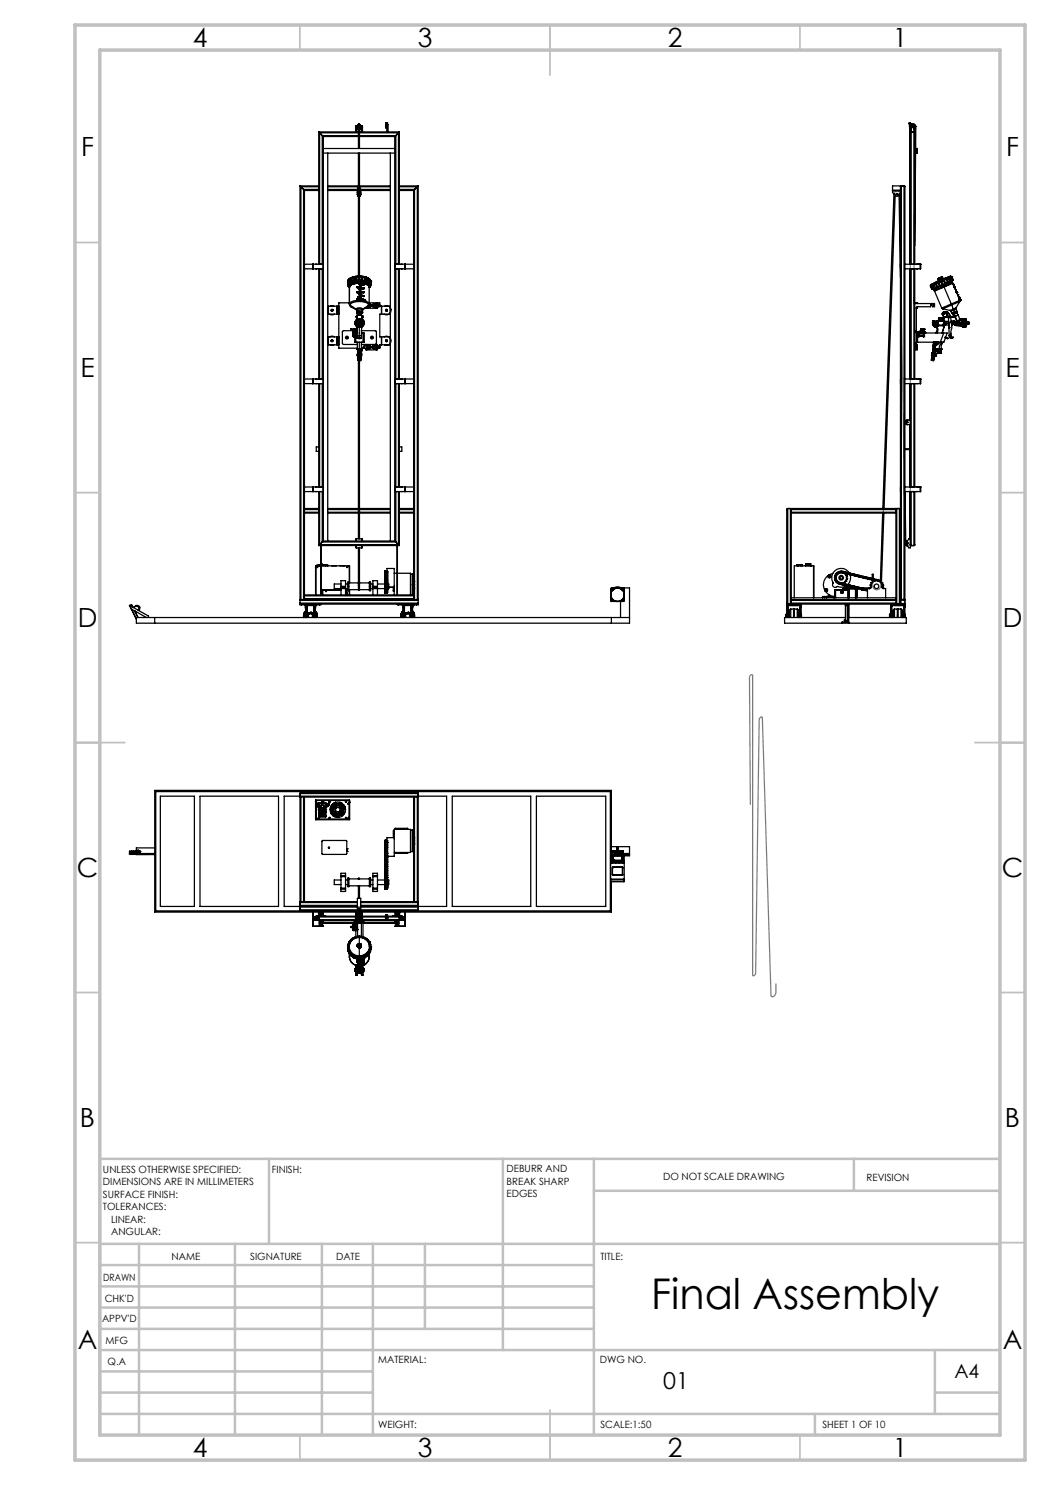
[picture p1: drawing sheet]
<svg xmlns="http://www.w3.org/2000/svg" width="210mm" height="297mm" viewBox="0 0 210 297" stroke-linecap="round" stroke-linejoin="round" font-family="sans-serif">
<defs><g id="words">
<text font-size="8.5" x="130.2" y="261.8">Final Assembly</text>
<g font-size="5.3">
<text x="38.5" y="9.5">4</text>
<text x="83.5" y="9.5">3</text>
<text x="133.6" y="9.5">2</text>
<text x="178.6" y="9.5">1</text>
<text x="16.2" y="31.2">F</text>
<text x="201.2" y="31.2">F</text>
<text x="16.1" y="75.5">E</text>
<text x="201.1" y="75.5">E</text>
<text x="15.5" y="125.5">D</text>
<text x="200.5" y="125.5">D</text>
<text x="15.4" y="175.5">C</text>
<text x="200.4" y="175.5">C</text>
<text x="16" y="225.5">B</text>
<text x="201" y="225.5">B</text>
<text x="15.5" y="269.7">A</text>
<text x="200.5" y="269.7">A</text>
<text x="38.5" y="291.5">4</text>
<text x="83.5" y="291.5">3</text>
<text x="133.6" y="291.5">2</text>
<text x="178.6" y="291.5">1</text>
</g>
<text font-size="4.7" x="132.6" y="277.9">01</text>
<text font-size="3.9" x="190.9" y="275.5">A4</text>
<g font-size="2">
<text x="20.6" y="234.6">UNLESS OTHERWISE SPECIFIED:</text>
<text x="20.6" y="237.1">DIMENSIONS ARE IN MILLIMETERS</text>
<text x="20.6" y="239.6">SURFACE FINISH:</text>
<text x="54.4" y="234.6">FINISH:</text>
<text x="101.3" y="234.5">DEBURR AND</text>
<text x="101.3" y="237">BREAK SHARP</text>
<text x="101.3" y="239.5">EDGES</text>
<text x="132.6" y="236">DO NOT SCALE DRAWING</text>
<text x="173.3" y="236.2">REVISION</text>
<text x="20.6" y="242.1">TOLERANCES:</text>
<text x="22.2" y="244.6">LINEAR:</text>
<text x="22.2" y="247.1">ANGULAR:</text>
<text x="34.3" y="252">NAME</text>
<text x="50" y="251.9">SIGNATURE</text>
<text x="67.2" y="251.9">DATE</text>
<text x="120.1" y="251.9">TITLE:</text>
<text x="20.6" y="256.1">DRAWN</text>
<text x="20.9" y="260.3">CHK'D</text>
<text x="20.4" y="264.4">APPV'D</text>
<text x="21.1" y="268.8">MFG</text>
<text x="21.5" y="273">Q.A</text>
<text x="75.6" y="272.5">MATERIAL:</text>
<text x="120" y="272.5">DWG NO.</text>
<text x="75.6" y="285.5">WEIGHT:</text>
<text x="120.1" y="285.6">SCALE:1:50</text>
<text x="164.5" y="285.6">SHEET 1 OF 10</text>
</g>
</g></defs>
<path d="M182.7 60.8l.4-35.6a.5 .5 0 0 0-.6-.4 .5 .5 0 0 0-.4 .5v83.2a.51 .51 0 0 1-.5 .6 .51 .51 0 0 1-.6-.5l-1.1-70a.5 .5 0 0 0-.5-.4 .5 .5 0 0 0-.5 .5l-2.8 78.5a.79 .79 0 0 1-.8 .8 .79 .79 0 0 1-.7-.8v-2.3M150.1 160.9l-.2-25.5 .2-.4a.22 .22 0 0 1 .3-.1 .22 .22 0 0 1 .1 .2v59.8a.3 .3 0 0 0 .4 .2 .3 .3 0 0 0 .2-.3l.7-50.8 .2-.5a.23 .23 0 0 1 .3-.1 .23 .23 0 0 1 .2 .2l1.7 55.4a.41 .41 0 0 0 .4 .4 .41 .41 0 0 0 .4-.4l.2-.5v-1.7" fill="none" stroke="#808080" stroke-width=".25"/>
<g fill="none" stroke="#c0c0c0" stroke-width=".35">
<path d="M60 5v5M110 5v10M160 5v5M15 48.5h5M200 48.5h5M15 98.5h5M200 98.5h5M15 148.5h10M195 148.5h10M15 198.5h5M200 198.5h5M15 248.5h5"/>
<path d="M200 248.5h5M60 287v5M110 282v10M160 287v5"/>
</g>
<g fill="none" stroke="#c0c0c0" stroke-width=".5">
<path d="M53.8 231.8v17M100.6 231.8v38.2M118.8 231.8v55.2M118.8 238.2h81.2M170.8 231.8v6.4M200 231.8h-180v55.2M20 248.8h180M20 257.3h98.8M20 253h98.8M27.8 248.8v38.2M47 248.8v38.2M64.4 248.8v38.2"/>
<path d="M74.6 248.8v38.2M85 248.8v17M20 265.8h98.8M20 261.5h98.8M20 278.5h54.6M20 274.3h54.6M20 270h180M187 278.5h13M187 270v12.8M20 282.8h180M163 282.8v4.2"/>
</g>
<path d="M15 5h190v287h-190zM20 10h180v277h-180z" fill="none" stroke="#c0c0c0" stroke-width=".7"/>
<g fill="none" stroke="#000" stroke-width=".25">
<path d="M60 37.2l.2 .2M60 37.2v82.7M60 37.2h3.7M60.2 37.4v82.5M60.2 37.4l.5 .5M60.2 37.4h3.5M60.7 37.9l.2 .2M60.7 37.9v82M60.7 37.9h3M60.9 38.1v80.9M60.9 38.1h2.8M63.7 26.4l.2 .2"/>
<path d="M63.7 26.4v26.4M63.7 26.4h8M63.9 26.6v26.2M63.9 26.6l.6 .5M63.9 26.6h7.8M64.5 27.1l.2 .2M64.5 27.1v25.7M64.5 27.1h7.2M64.7 27.3v80.9M64.7 27.3h7M64.7 29.7h14.3M64.7 30.6h14.3"/>
<path d="M65.5 30.6v31.1M65.5 37.2h6.2M65.5 38.1h6.2M65.5 37.4h6.2M65.5 37.9h6.2M71.1 25.4v-.3h.2v.3M71.1 25.4v1M71.1 26.3h.6M71.1 25.4h.2M71.3 25.5h.2M71.3 25.4h.2M71.3 25.4v.9"/>
<path d="M71.5 38.9h.1M71.5 38.1v.8M71.5 38.1h.2M71.5 38.5h.1M71.5 37.6h.2M71.5 38.7h.1M71.7 25.3v-.3a.16 .16 0 0 1 0-.2 .16 .16 0 0 1 .2 0 .16 .16 0 0 1 0 .2v.3M71.7 38.4l-.2-.1v1l.2-.2M71.7 25.1l-.2-.2v1l.2-.1M71.7 25.3h.2M71.7 25.3v4.4M71.7 30.6v24.6"/>
<path d="M71.9 38.4l.2-.1v1l-.2-.2M71.9 25.1l.2-.2v1l-.2-.2M71.9 25.3v4.4M71.9 30.6v24.6M71.9 26.4h8M71.9 27.3h7.1M71.9 26.3h.6M71.9 37.2h6.2M71.9 38.1h6.2M71.9 38.1h.2M71.9 26.6h7.8M71.9 27.1h7.3"/>
<path d="M71.9 37.4h6.2M71.9 37.9h6.2M71.9 37.6h.2M72.1 25.5h.2M72.1 25.4h.2M72.1 38.7h.1M72.1 38.9h.1M72.1 38.1v.8M72.1 38.6h.1M72.3 25.4v-.3h.2v.3M72.3 25.4v.9M72.3 25.4h.2"/>
<path d="M72.5 25.4v1M77.2 24.5h.1M77.2 24.5v.2h.1v-.2M77.2 24.9h.1M77.2 24.8h.1M77.2 24.7h.1M77.2 24.5v.2M77.2 24.7v.2M77.2 25.6h.1M77.2 25.4v.2M77.2 25.5h.1M77.3 25.6h.1"/>
<path d="M77.3 25.4v.2M77.3 24.5h.1M77.3 24.9h.1M77.3 24.8h.1M77.3 24.5v.2M77.3 24.7h.1M77.3 24.7l.1 1.7M77.4 25.4h-.3v-.5h.5v1.5M78.1 30.6v31M79 27.3v80.9M79.2 27.1l-.2 .2M79.2 27.1v25.7"/>
<path d="M79.7 26.6l-.5 .5M79.7 26.6v26.2M79.9 26.4l-.2 .2M79.9 26.4v26.4M79.9 37.2h3.7M79.9 38.1h2.8M79.9 37.4h3.6M79.9 37.9h3M82.7 38.1v80.9M82.9 37.9l-.2 .2M82.9 37.9v82M83.5 37.4v82.5"/>
<path d="M83.5 37.4l-.6 .5M83.6 37.2l-.1 .2M83.6 37.2v82.7M178.5 38.1h1.6M178.8 38.7l-2.2 63M178.9 38.8a.51 .51 0 0 0 .5 .5 .51 .51 0 0 0 .5-.5M179 39.1l-2.2 62.6M179.8 39l.3 16.5M180 38.7l.1 2.8M180.8 37.2h.2v82.7h-.2M180.8 37.2h-2.3v1.3l.8 .5 .7-.3M180.8 37.2v82.7"/>
<path d="M181.8 24.7l.2-.2v.2M181.9 24.6h.1v.2h.2h-.4zM181.9 24.6v.1zM181.9 25.3a.62 .62 0 0 1 .6-.6 .62 .62 0 0 1 .7 .6M181.9 25.3h.1M181.9 25.3v27.5M182.1 25h-.2v.4M182.2 25.8v.6M182.2 25.9a.5 .5 0 0 1-.1-.8 .5 .5 0 0 1 .8 0 .5 .5 0 0 1-.1 .8M182.2 26.3h.6M182.8 26.4l.2 .2M182.8 26.4l-.7 .1v26.3"/>
<path d="M183 29.7h.4v.9h-.1v-.9M183 25.7v.8M183 26.6v26.2M183 29.8h.3M183 25.3h.2M183.1 29.8l-.1 19.3M183.2 25.3l-.1 4.4M60.9 52.8h3.7M60.9 53.8h3.7M62.6 52.8v1M62.7 52.8v1M63.1 52.8h.3"/>
<path d="M63.1 53.8h.3M63.7 53.8v22M63.9 52.8h.1M63.9 53.8v22M64.1 53.8h.1M64.1 52.8h.2M64.5 53.8v22M64.5 52.8h.1M69.6 56.2h.1M69.6 56.2l-.1 .1zM69.6 56.9v.3l.2 .2M69.6 56.2v.1"/>
<path d="M69.6 56.3l-.1 .7M69.6 56.1v.7M69.6 57.1v.1M69.7 56.1h-.1M69.7 56.7l-.1 .2M69.7 56.1v.6M69.7 56.9h.1M69.7 55.9l-.1 .3M69.7 56.9l.1 .2v-.1M69.7 56.8v.1l.1-.1M69.7 56.8h.1M69.8 56.9v.2"/>
<path d="M69.8 56.7l-.1 .1M69.8 57.4h.1M69.8 56.7v.2M69.8 56.5l-.1 .2M69.8 56.7h.1M69.8 56.8v.1M69.8 55.9v.6M69.8 56.7v.1M69.8 56.6h.1M69.8 57.1l.1 .2v-.2a2.48 2.48 0 0 1 2.5-.7l.9 .2 .4 .2 .1 .3M69.8 56.8v.3M69.8 56.6v.3"/>
<path d="M69.8 56.6v.2M69.8 56.6v.1M69.8 56.8l.2 .1M69.8 56.8h.2M69.9 57.4v3.5l.5 .6M69.9 57.4a2.4 2.4 0 0 1 2.5-.7l1 .2 .5 .5-.1 3.4M69.9 55.8l-.1 .1M69.9 56.5h-.1M69.9 55.8v.7M70 56.8v.1M70.2 56.4l-.3 .1M70.2 55.7v.7"/>
<path d="M70.3 55.7h-.1M70.3 56.3l-.1 .1M70.3 56.3h.1M70.3 55.7h.1M70.3 55.7v.6M70.6 56.3l-.8 .5M70.6 56.2l-.3 .1M70.6 55.6v.6M70.8 56.2h-.2M70.8 56.2h.1M70.8 55.5l-.2 .1M70.8 55.5h.1"/>
<path d="M70.8 55.5v.7M71 56.2l-1 .6M71.2 56.1l-.4 .1M71.2 55.5l.1-.2 .1 .2M71.2 55.5v.6M71.3 56.1h-.1M71.3 56.1h.1M71.3 55.4l-.1 .1M71.3 55.4l.1 .1M71.3 55.4v.7M71.3 59.9h.1M71.4 59.9h.1"/>
<path d="M71.4 59.9h-.1M71.4 59.9v.1M71.4 55.5v.6M71.4 58.4h.1M71.4 57.4h.1M71.4 58.6h.1M71.4 57.5h.1M71.4 60h.1M71.5 60h.1M71.5 58.6h.1M71.5 58.4h.1M71.5 57.4h.1"/>
<path d="M71.5 57.4h-.1M71.5 57.4v.1M71.5 58.4v.2M71.5 59.5h.1M71.5 58.5h.1M71.5 57.5h.1M71.5 59.5l.1 .1M71.5 58.5l.1 .1M71.5 59.9h.1M71.5 59.9v.1M71.6 59.4h.1M71.6 59.9h.1"/>
<path d="M71.6 60h-.1M71.6 59.4v.1M71.6 57.4l-.1 .1M71.6 57.4v.1M71.6 57.4h.1M71.6 59.9l-.1 .1M71.6 59.9v.1M71.6 59.5h.1M71.6 59.5h-.1M71.6 59.6h.1M71.6 58.4v.1M71.6 58.4l-.1 .1"/>
<path d="M71.6 58.5h.1M71.6 58.4v.2M71.6 58.6h.1M71.6 58.4h.1M71.6 57.5h.1M71.6 59.5v.1M71.6 60h.1M71.6 59.4l-.1 .1M71.6 57.4h-.1M71.6 58.5v.1M71.7 60h.1M71.7 59.5h.2"/>
<path d="M71.7 58.5h.2M71.7 58.5h.1M71.7 57.4h.2M71.7 59.9l-.1 .1M71.7 59.9h.1M71.7 59.5h.1M71.7 57.4h.1M71.8 56.1h-.4M71.8 56.1h.1M71.8 55.4v.7M71.8 59h.1M71.8 58h.1"/>
<path d="M71.8 56.9h.1M71.9 55.3a3.2 3.2 0 0 0-2.2 .6M71.9 56.1h.1M71.9 55.4h-.1M71.9 55.4h.1M71.9 55.3h.1M71.9 55.3l-.1 .1M71.9 55.3l.1 .1M71.9 55.3h.7l1.2 .4M71.9 55.2l-1.3 .2-.6 .3M71.9 55.2h.1M71.9 55.2l.9 .1 .9 .3"/>
<path d="M71.9 55.3l-1.3 .2-.9 .4M71.9 55.3l1.3 .2 .8 .4M71.9 55.2l1.1 .1 .8 .4M71.9 55.2v.1M71.9 55.4v.7M71.9 59.5h-.2M71.9 58.9l-.1 .1M71.9 57.9l-.1 .1M71.9 57.4h-.2M71.9 56.7a2.1 2.1 0 0 0-2 .7v.1M71.9 59.5h.1M71.9 59h.1"/>
<path d="M71.9 58h.1M71.9 57.4h.1M71.9 56.7h.1M72 56.8h.2M72 57.2l.1 .1zM72 57.6h.2M72 57.6h.2zM72 58h.1M72 58.3l.2 .1M72 58.4h.2zM72 58.7h.1M72 59.1l.2 .1"/>
<path d="M72 59.2h.2M72 59.5h.1M72 59.9h.2M72 56.7a1.67 1.67 0 0 1 1.8 .8M72 57.3h.1M72 56.1h.4M72 55.4v.7M72 56.7l-.1 3.3M72.1 59.5h.1M72.1 58.8h.1M72.1 58h.1M72.1 57.3h.1"/>
<path d="M72.2 58.4h.1M72.2 59.9h.1M72.2 59.2h.1M72.2 57.6h.1M72.2 56.9h.1M72.2 56.3h.4M72.2 56.3h.1M72.2 56.3h.4l1 .1M72.2 56.3l-1.6 .2-.6 .4M72.3 59.1h.1M72.3 58.3h.1M72.3 59.9h.1"/>
<path d="M72.3 59.2h.1M72.3 59.2l.1 .1M72.3 58.4l.1 .1M72.3 57.7h.1M72.3 56.9h.1M72.3 58.4h.1M72.3 57.6h.1M72.3 57.6v.1M72.4 58.3h.1M72.4 58.4v.1M72.4 56.8l-.1 .1M72.4 59.8v.2"/>
<path d="M72.4 59.8l-.1 .1M72.4 59.9h.1M72.4 59.1h.1M72.4 58.4h.1M72.4 56.8h.1M72.4 56.9h.1M72.4 56.1h.1M72.4 55.5v-.2l.2 .2M72.4 55.5v.6M72.4 59.9v.1M72.4 59.1v.1M72.4 58.3v.1"/>
<path d="M72.4 57.7h.1M72.4 59.1h-.1M72.4 59.2h.1M72.4 59.1l-.1 .1M72.4 58.5h.1M72.4 57.6h.1M72.4 56.8v.1M72.4 57.6v.1M72.4 59.3h.1M72.4 57.5l-.1 .1M72.4 56.1h.2M72.4 55.4l.2 .1"/>
<path d="M72.4 55.4v.1M72.4 55.4v.7M72.4 57.5v.2M72.5 59.9h.1M72.5 59.9v.1M72.5 59.1v.1M72.5 59.2v.1M72.5 58.3v.1M72.5 58.4v.1M72.5 57.6h.1M72.5 57.6v.1M72.5 56.8v.1"/>
<path d="M72.5 56.9v.1M72.5 59.9l.1 .1M72.5 59.2h.1M72.5 59.1h.1M72.5 58.3l.1 .1M72.5 58.3h.1M72.5 56.8l.1 .1M72.5 56.9h.1M72.5 59.3h.1M72.5 57.7h.1M72.5 57h.1M72.5 56.8h.1"/>
<path d="M72.5 56.1l-.3 .1v.1M72.5 59.1l.1 .1M72.5 58.5h.1M72.5 58.4h.1M72.6 59.3h.1M72.6 58.5h.1M72.6 57.7h.1M72.6 56.9h.1M72.6 58.5h-.1M72.6 57.7h-.1M72.6 56.9l-.1 .1M72.6 60h-.1"/>
<path d="M72.6 59.2l-.1 .1M72.6 58.4l-.1 .1M72.6 57.6l-.1 .1M72.6 56.1l.3 .1M72.6 55.5v.6M72.6 59.9h.1M72.6 59.1h.1M72.6 58.3h.1M72.6 56.8h.1M72.6 59.9v.1M72.6 60h.1M72.6 59.1v.1"/>
<path d="M72.6 59.2v.1M72.6 58.4v.1M72.6 57.6h.1M72.6 57.6v.1M72.6 56.8v.1M72.6 56.9v.1M72.6 59.9l.1 .1M72.6 59.2h.1M72.6 58.4h.1M72.6 58.3v.2M72.6 58.3v.1M72.6 57.6h.1l-.1 .1"/>
<path d="M72.6 56.8h.1l-.1 .2M72.6 57h.1M72.6 59.1l.1 .1M72.6 59.1v.2M72.6 58.4l.1 .1M72.6 57.6l.1 .1M72.6 56.3l1.1 .5 .2 .5M72.6 56.8l.1 .1M72.6 56.3a1.11 1.11 0 0 1 1.3 .5l-.1 .5M72.6 56.2v.1M72.7 59.3h.1M72.7 58.5h.1"/>
<path d="M72.7 57.7h.1M72.7 57h.1M72.7 59.3h-.1M72.7 60h.1M72.7 59.2v.1M72.7 59.2h.1M72.7 56.9h.1M72.7 60h-.1M72.7 59.9v.2M72.7 59.9h.1M72.8 60h.1M72.8 59.9l-.1 .1"/>
<path d="M72.8 60h-.1M72.9 60h.1M72.9 59.9h.1M72.9 56.2h.1M72.9 55.5l.2 .1M72.9 55.5h.1M72.9 55.5v.7M72.9 59.9v.2M72.9 59.9l.1 .2M73 56.2h.1M73 55.5l.1 .1M73 55.5v.7"/>
<path d="M73.1 56.2l.3 .1M73.1 55.6v.6M73.4 55.7h.2M73.4 56.3h.1M73.4 56.3l.2 .1M73.4 55.7h.1M73.4 55.7v.6M73.6 56.4l.2 .1M73.6 55.7v.7M73.7 55.7h.1M73.8 55.7l.2 .2M73.8 56.5h.1"/>
<path d="M73.8 55.8l.1 .1M73.8 55.8v.7M73.8 56.6v.1M73.9 55.8v.1M73.9 57.3v.1M73.9 57.4h.1M73.9 55.8h-.1M73.9 57.3h.1M73.9 56.5l.1 .2M73.9 55.9v.6M73.9 56.9v.1zM73.9 57.3l.1-.2a1.22 1.22 0 0 0-1.4-.9 3.1 3.1 0 0 0-2.9 .7l.2 .5"/>
<path d="M74 56.8h-.1M74 57l.1-.1-.2 .2M74 57h.1M74 56.9v.1M74 56.9h.1M74 57l-.1 .1M74 55.9l.2 .3M74 56.1h.1M74 56.7l.1 .1M74 56.1v.6M74.1 56.9l-.1 .1M74.1 56.8l.1 .1"/>
<path d="M74.1 56.1v.7M74.1 57.1v.1M74.2 56.2h.1M74.2 56.2v.1M74.2 56.9l-.3 .5v-.3M74.2 56.3h.1M74.2 56.3v.6M74.2 56.3v.7M79.1 52.8h.1M79.2 53.8v22M79.4 53.8h.1M79.4 52.8h.1"/>
<path d="M79.7 53.8v22M79.8 52.8h.1M79.9 53.8v22M80.2 53.8h.3M80.2 52.8h.3M81 52.8v1M82.7 52.8h-3.7v1h3.7M181 52.8h3.1v1h-3.1M181.9 53.8v22M182.1 53.8v22M182.2 52.8v-27.4l.3-.3 .3 .3v27.4M182.2 53.8v22"/>
<path d="M182.5 52.8h.1M182.5 53.8h.1M182.8 53.8v22M183 53.8v22M183.3 53.8h.3M183.3 52.8h.3M183.4 52.8h.1M184 52.8h.1M184 52.8v1M186.1 57.1v.2M186.1 57.1v.1M186.1 57.1h.1"/>
<path d="M186.1 57.3l.3 .6M186.1 57.2v.1M186.1 57.2l.3 .7M186.2 57.2l.2 .7M186.2 56.9v.1M186.2 57h.1M186.2 57.2h.1M186.2 57.2l.3 .6M186.4 57.1l.3 .7M186.4 57.9h.1M186.5 57.1l-.1-.1v.1M186.5 57.1h-.1"/>
<path d="M186.5 57.1l.3 .6M186.5 57.8l-.1 .1M186.7 57.8v.1M186.7 57.8h-.2M186.7 57.8h.1M186.7 57.7v.1M186.7 57.8l.1 .1M186.7 57.9h.1M186.7 57l.3 .6M186.8 57.7l-.1 .1M186.8 57.9l.1 .3M186.8 56.9h-.1v.1"/>
<path d="M186.8 56.9l-.1 .1M186.8 57.8v.1M186.8 57.8l.1 .1M186.8 56.9l.3 .7M186.9 57.9h-.2M186.9 58.2l1.4 3.4M186.9 57.6l-.2 .2M187 57.6l-.2 .1M187.1 57.6h-.1M187.1 56.8l.3 .7M187.2 57.5l-.4 .4M187.3 57.5l-.5 .3"/>
<path d="M187.3 56.7l-.2 .1M187.3 56.7l.2 .7M187.4 57.5l-.3 .1M187.5 57.4l-.1 .1M187.6 55.7l.1 .3M187.6 55.7h.1M187.6 56.6l.3 .7M187.6 55.7l.1 .2M187.7 55.7h-.1M187.7 55.9v.1M187.7 55.7l.1 .2M187.7 55.9l.1 .2"/>
<path d="M187.8 55.7h-.1M187.8 55.9h-.1M187.8 56.5l-.2 .1M187.8 56.1l-1.1 .6M187.8 55.7l.1 .2M187.8 56.5l.3 .6M187.9 55.6l-.1 .1M187.9 55.6h.1M187.9 55.6l.1 .2M187.9 55.9h-.1M187.9 57.3l-.4 .1M188 55.8l-.1 .1"/>
<path d="M188 55.8h.1M188 55.6h-.1M188 55.6l.1 .2M188 55.6h.1M188.1 55.8h-.1M188.1 57.1l-.2 .2M188.1 55.6v.2M188.1 55.8h.1M188.1 55.5l-.1 .1M188.1 55.5h.1M188.1 55.5l.1 .2M188.1 56.4l.3 .6"/>
<path d="M188.2 55.5h.1M188.2 55.5l.1 .2M188.2 55.7l-.1 .1M188.3 55.8h.1M188.3 55.7v.1M188.3 55.7h-.1M188.3 55.7h.1M188.3 55.4l-.1 .1M188.3 55.4h.1M188.3 55.4l.1 .3M188.3 56.3l-.2 .1M188.3 55.7l.1 .1"/>
<path d="M188.3 55.8v.1M188.3 56.3l.3 .6M188.4 55.8l-.6 .3M188.4 55.7h-.1M188.4 55.7h.1M188.4 57l-.3 .1M188.6 56.9l-.2 .1M188.6 56.9l.1 .2M188.7 57.1l-1.8 .8M188.7 57.1l.1 .3M188.7 56.1l.3 .7M188.8 57.4l-1.9 .8"/>
<path d="M188.8 57.4h.1M188.8 57.4l1.5 3.4M188.8 56.8l.1 .2M188.9 56.1l-.2-.1v.1M188.9 56.1h-.2M188.9 56.1l.3 .6M188.9 57l-.2 .1M188.9 57h.1M188.9 56.8h-.1M189 56.8h-.2M189 56.8l-.4 .1M189.2 56.7l-.2 .1"/>
<path d="M189.2 55.9l.3 .6M189.2 56.7l.1 .1M189.3 56.8l-.4 .2M189.3 56.8h.1M189.4 55.8h-.1l-.1 .1M189.4 55.8l-.2 .1M189.4 55.8l.3 .7M189.5 56.5l-.3 .2M189.5 55.5l-1.1 .3M189.7 56.5h-.2M189.7 55.7l.2 .7M189.8 55.6v.1"/>
<path d="M189.8 55.6l-.1 .1M189.8 55.7h-.1M189.8 55.7l.3 .6M189.9 56.4l-.2 .1M190 56.4l-.7 .4M190 55.6l.3 .6M190.1 56.3l-.2 .1M190.1 55.5h-.1v.1M190.1 55.5l-.1 .1M190.1 55.5l.3 .7M190.1 55.2l-3.9 1.7M190.1 55.2l.1 .1"/>
<path d="M190.2 55.3l-4 1.7M190.2 55.3h.1M190.3 55.5l.2 .6M190.3 56.2l-.2 .1M190.3 55.3h.1M190.3 55.4v.1M190.3 55.3l.1 .1M190.3 55.3l-4.2 1.8M190.3 55.4l.3 .7M190.4 55.4l.2 .7M190.4 56.2l.1 .1M190.4 56.2h-.1"/>
<path d="M190.4 55.4h.1M190.4 56.4l.1 .2M190.5 56.3l-1.2 .5M190.5 56.3h.1M190.5 56.7l-1.7 .7M190.5 56.6l-1.7 .8M190.5 56.1l-.1 .1M190.5 56.6v.1M190.5 56.7l.1 .2M190.6 56.1h-.1M190.6 56.9h.1M190.6 56.1h.1"/>
<path d="M190.6 56.9l.3 .5M190.7 56.9h.1M190.7 56.9l.4 1M190.7 56.9h-.1M190.8 57.4h.1M190.8 57.4l.1 .1M190.9 57.5h.1M190.9 57.4h.1M190.9 57.4v.1M191.1 58h.1M191.1 57.9h.1M191.1 57.9v.1"/>
<path d="M191.1 58l.2 .5M191.1 58l.2 .4M191.2 58.4h.1M191.2 58.4l.1 .2M191.3 58.4h-.1M191.3 58.4v.1M191.3 58.4h.1M191.3 58.5h.1M191.3 58.5v.1M191.3 58.6h.1M191.3 58.5l.2 .4M191.5 58.9h.1"/>
<path d="M191.5 58.9l.1 .1M191.5 59l.2 .5M191.5 58.9v.1M191.5 59h.1M191.6 59h.1M191.6 59l.2 .5M191.7 59.4v.1M191.7 59.4h.1M191.7 59.5h.1M191.7 59.5l.1 .1M191.8 59.5h.1M191.8 59.6h.1"/>
<path d="M191.8 59.5v.1M191.8 59.5l.1 .4M191.8 59.5l.2 .5M191.8 59.9h.1M191.9 59.9h.1M191.9 59.9l.1 .1M191.9 59.9v.1M191.9 59.9h-.1M191.9 60h.1M192 60h.1M60.9 75.8h3.7M60.9 76.7h3.7"/>
<path d="M62.6 75.8v.9M62.7 75.8v.9M63.1 75.8h.3M63.1 76.7h.3M63.7 76.7v20.7M63.9 75.8h.1M63.9 76.7v20.7M64.1 76.7h.1M64.1 75.8h.2M64.5 76.7v20.7M64.5 75.8h.1M65.5 62.4v5.4"/>
<path d="M65.5 68.5v39.7M65.7 61.5l-.2 .4 .2 .7M65.7 67.6l-.2 .3 .2 .8M65.9 62.8l.4 .2 .6-.2M65.9 67.4l.4-.2 .6 .2M66 61.2h.8M66 69l.4 .1 .4-.1M67.4 61.2v1.6M67.4 67.4v1.6M67.8 61.2h-2.1v1.6h2.1M67.8 67.4h-2.1v1.6h2.1M69.9 60.6h-2.1v9h3.7"/>
<path d="M70 61a2.87 2.87 0 0 1 3-.5l.5 .2 .2 .4M70 61l.4 .5M70 61l1.2 .8M70.2 65.9h.7M70.2 65.8v.1M70.2 65.8h.6M70.4 61.5l.9 .5M70.6 66.1h.1M70.6 66.3h.1M70.6 66.1l-2.1 .1v2.5l.2 .2h2.8M70.6 67.3h.1M70.6 67.1h.1"/>
<path d="M70.6 66.5h.1M70.6 66.6h.1M70.6 66.3h.2M70.6 66.1h.6M70.6 66.1v1.2M70.6 67.3h.6M70.6 67.1h.6M70.6 66.6h.6M70.6 66.5h.6M70.6 66.3h.6M70.7 67.3h.1M70.7 66h.1"/>
<path d="M70.7 66h.3M70.8 65.8h.1M70.8 66.3h.1M70.8 65.8v.3M70.8 67.1h.2M70.9 66.5h.1M70.9 66.5v.1v-.1M70.9 66.3h.1M70.9 65.8v.1M70.9 65.8h.5M70.9 65.9h.5M70.9 67.3v1.1h.3"/>
<path d="M71 66.3h.2M71 66.3h.1M71 64.8v.1M71 64.8h.1M71 64.6v.2M71 64.6h.1M71 64.5v.1M71 64.5h.1M71 66v.1M71 66h.1M71 64.9l.1 .1M71 64.9h.1"/>
<path d="M71 64.3v.2M71 64.3h.1M71 67.3h.1M71 65.9v.1M71.1 64.3h-.1M71.1 64.3h.1M71.1 65l.2 .3M71.1 65h.1M71.1 67.3h.1M71.2 66.1h.1M71.2 66.3h.1M71.2 64.1l-.1 .2"/>
<path d="M71.2 64.1h.1M71.2 66.6h.3M71.2 68.4h1.4M71.2 67.3h.1M71.2 67.1h.1M71.2 66.5h.1M71.2 66.6h.1M71.2 66.1v2.3M71.2 66.1h.2M71.2 61.8l.1 .2M71.2 64.4v.4M71.2 64.8h.1"/>
<path d="M71.2 64.4h.1M71.2 64.8a.7 .7 0 0 0 .7 .5 .7 .7 0 0 0 .6-.5M71.2 64.4a.7 .7 0 0 1 .7-.5 .7 .7 0 0 1 .6 .5M71.2 61.8a.98 .98 0 0 1 1.3 0M71.2 64.8h.2M71.2 64.4h.2M71.2 64v.1M71.2 64h.1M71.3 63.3v.2M71.3 63.5h.1M71.3 63.5v.4M71.3 63.2h.1"/>
<path d="M71.3 63.2v.1M71.3 63.2l.1 .1M71.3 65.3h.1M71.3 64.8h.1M71.3 64.4h.1M71.3 64.8l.2 .3 .4 .1M71.3 64.4l.4-.4 .4 .1 .3 .3M71.3 63.2v.3M71.3 64.8h.3M71.3 64.4h.3M71.3 65.3l.1 1.8M71.3 63.1h.1"/>
<path d="M71.3 62.4l.1 .1M71.3 63.4l.1 .1M71.3 63.1v.3M71.3 63.4v.5M71.3 64.8l.2 .2 .4 .2M71.3 60h.1M71.3 62a.81 .81 0 0 1 1.1 0M71.3 62h.1M71.3 62l.1 .6M71.3 63.4h.1M71.4 63.4v.5M71.4 65.3l.2 .1"/>
<path d="M71.4 65.3h.1M71.4 63.9l-.2 .1M71.4 63.9h.1M71.4 64.8h.1M71.4 64.4v.1M71.4 64.4h.1M71.4 62.5a.68 .68 0 0 1 1 0M71.4 62.6l.1 .1M71.4 62.5h.1M71.4 64.7v.1M71.4 64.7h.1M71.4 64.5h.1"/>
<path d="M71.4 64.5v.2M71.4 64.6h.1M71.4 63.2a.6 .6 0 0 1 .9 0M71.4 63.2v.7M71.4 67.1v.6l.5-.3M71.4 67.1h.5M71.5 69.8h.1M71.5 70.9h.1M71.5 71.2h.1M71.5 64.6h.1M71.5 69.8h.4M71.5 68.4v1.4"/>
<path d="M71.5 69.8v.2M71.5 62.7l.3-.2 .5 .2M71.5 62.7h.1M71.5 62.7l.1-.2 .6 .2M71.5 69.8v.3M71.5 70.9v.3M71.5 70.7h.1M71.5 70.7v.2M71.5 70h.1M71.5 70l.1 .2M71.5 62.6h.1M71.5 62.6l-.1 .1"/>
<path d="M71.5 71.2h.3M71.5 64.7v.1M71.5 64.4v.1M71.5 64.5v.2M71.5 64.8h.1M71.5 69.9l.1 .2M71.5 70.1h.1M71.6 70.7l-.1 .2M71.6 70.7h.1M71.6 71.2h.1M71.6 71.2v.4h.5M71.6 71.8l.5 .1"/>
<path d="M71.6 63.8l-.2 .1M71.6 63.8h.1M71.6 70.2v.1M71.6 67.7h.6M71.6 70.6h.1M71.6 70.6v.1M71.6 71.8h.1M71.6 70.6l-.1 .1M71.6 71.9h.1M71.6 70.6l.5 .1M71.6 65.4l.2 .1M71.6 65.4h.1"/>
<path d="M71.6 64.6h.1M71.6 64.4h-.1M71.6 64.8l.3 .1 .2-.1M71.6 70.2h.1M71.6 70.1h.1M71.6 70.3h.1M71.6 70.3v.3M71.6 67.6h.5M71.6 70.1v.1M71.6 71.6h.1M71.6 71.8h.5M71.6 72.1h.4"/>
<path d="M71.6 71.9v.2h.4M71.7 64.7h.1M71.6 64.7h.1M71.7 64.5h.1M71.6 70.2h-.1l.1 .3M71.6 62.4h.5M71.6 62.4l-.2 .2M71.6 62.5l-.1 .1M71.6 62.5h.5M71.6 70.1h.3M71.6 69.9h.3M71.7 70.3h.1"/>
<path d="M71.6 71.6h.4M71.6 71.8h.4M71.6 71.9h.4M71.6 62.3v.1M71.6 69.8v.3M71.6 70.1v.5M71.6 71.6v.2M71.6 62.3h.5M71.6 62.3l-.2 .2M71.7 70.7h.4M71.7 63.8h.1M71.7 64.6h.1"/>
<path d="M71.7 70.6h.1M71.7 72.1v35.7h-.5v.4M71.7 70.7l.1 .2M71.7 70.7h.2M71.7 71.2l.2 .1M71.7 70.1v.5M71.8 71.2h.1M71.8 70.6h.1M71.8 70.3h.1M71.8 70.3v.3M71.8 70.7h.1M71.8 65.5h.1"/>
<path d="M71.8 64.7h.1M71.8 70.6h.2M71.8 70.9h.1M71.8 64.9h.1M71.9 70.3h.1M71.8 70.9v.3M71.8 64.6v.1M71.9 67.5l-.5 .2M71.9 67.5l.4 .2M71.9 67.4v.1M71.9 67.1v.3M71.9 67.1h.4"/>
<path d="M71.9 65.5v1.6M71.9 64.6h.1M71.9 63.7h.1M71.9 65.5h.1M71.9 63.7l-.2 .1M71.9 64.3l.2 .3v.2l-.2 .1M71.9 64.5l.1 .1-.1 .1M71.9 64.5l-.2 .1 .2 .1M71.9 64.3l-.3 .3 .3 .3M71.9 64.1l.3 .1 .2 .2M71.9 64.1l-.4 .1-.2 .2M71.9 64.3l-.3 .1"/>
<path d="M71.9 64.3l.2 .1M71.9 65.2h.1M71.9 68.4v1.4M71.9 69.8h.4M71.9 69.8h.1M71.9 69.8h.3M71.9 70.6h.1M71.9 64.1v.2M71.9 64.3v.2M71.9 64.7v.2M71.9 71.2h.2M71.9 64.6h-.1"/>
<path d="M71.9 64.3h.1M71.9 70.3v.3M71.9 72.1v35.7h.5v.4M71.9 70.7l-.1 .2M71.9 70.7h.2M71.9 64.6l-.1 .1M71.9 63.7l.2 .1M71.9 69.9v.2M71.9 70.1h.1M72 60h.1M72 70.1h.2M72 69.9h.2"/>
<path d="M72 70.3h.1M72 70.6h.1M72 70.3v.3M72 71.8h.1M72 72.1h.1M72 65.4h.1M72 64.6h.1M72 64.7h.1M72.1 64.7h.1M72 64.5h.1M72.1 64.5h.1M72 70.3l.2-.1z"/>
<path d="M72 70.1v.5M72.1 70.7l.1 .2M72.1 65.4l-.1 .1M72.1 64.6h.1M72.1 70.3h.1M72.1 70.6h.1M72.1 71.6h-.1M72.1 71.9h-.1M72.1 71.8l-.1 .3M72.1 71.6h.1M72.1 71.8h.1M72.1 71.9h.1"/>
<path d="M72.1 70.6v.1M72.1 70.7h.1M72.1 71.9l-.1 .2M72.1 63.8h.1M72.1 64.4a.3 .3 0 0 0-.5 .1 .3 .3 0 0 0 .3 .4M72.1 64.8l-.2 .1M72.1 64.4v.4M72.1 64.8h.1M72.1 70.3v.3M72.1 71.6v.2M72.1 64.4h.1M72.1 62.5v.1"/>
<path d="M72.1 70.6l.1 .1M72.1 71.2h.1M72.1 71.2v.4M72.1 71.8v.1M72.1 65.4h.1M72.1 62.4l.3 .2M72.1 62.6h-.3l-.4 .1v.4M72.1 62.6l.2 .1v.4M72.1 62.3v.1M72.1 62.6v.4M72.1 71.2l-.1 .6M72.1 64.8h.3"/>
<path d="M72.1 64.4h.3M72.1 62.3l.3 .2M72.2 70.9h.1M72.2 71.2h-.1M72.2 71.2h.1M72.2 64.4h.2M72.2 64.5h.1M72.2 64.4v.1M72.2 64.7h.1M72.2 64.8h.2M72.2 64.7v.1M72.2 64.5v.2"/>
<path d="M72.2 62.6h.1M72.2 70.1h.1M72.2 70.1h-.5M72.2 69.9h.1M72.2 70.9v.3M72.2 62.6l.1 .1M72.2 70.7v.2M72.2 70.7v.5M72.2 70.7h.1M72.2 63.8h.1M72.2 63.8l.2 .1M72.2 70h.1"/>
<path d="M72.2 70.2h.1M72.2 63.1a.68 .68 0 0 0-.8 .1M72.2 69.8h.1M72.2 64.6h.1M72.2 69.8l-.1 .7M72.2 69.8v.2M72.2 62.7h.1M72.3 63.1v.1M72.3 67.1v.6l-.4-.3M72.3 64.6h.1M72.3 68.4v1.4M72.3 69.8h-.1"/>
<path d="M72.3 62.7h.1M72.3 68.9h3.1l.2 .3 .4 .1M72.3 66.6h.3M72.3 66.1l2.9 .1 .1 2.6-.2 .1M72.3 65.4h-.2M72.3 64.7l.1 .1M72.3 64.5v.2M72.3 63.5h.1M72.3 63.3h.1M72.3 63.2v.7M72.3 65.3v.1M72.4 63.4v-.3v.3"/>
<path d="M72.4 63.4v.5M72.4 63.4h.1M72.4 63.9h.1M72.4 63.9v.1M72.4 60h.1M72.4 62.6l-.1 .1M72.4 62.5h.1M72.4 62.5v.1M72.4 65.3l-.1 1.8M72.4 65.3h.1M72.4 65.3h-.1M72.4 64.4l-.1 .1"/>
<path d="M72.4 64.4h.1M72.4 64.8l-.2 .2-.3 .2M72.4 63.5v.5M72.4 64.8h.1M72.4 63.5h.1M72.4 63.2v.2M72.4 63.2h.1M72.4 62h.1M72.4 62.4v.1M72.4 63.3h.1M72.4 64h.1M72.4 64l.2 .1"/>
<path d="M72.4 64.8l-.2 .3-.3 .1M72.4 63.4v.1M72.4 62.4a.75 .75 0 0 0-1.1 .1h.1M72.4 62.4h.1M72.4 62v.4M72.5 63.5h.1M72.5 63.3h.1M72.5 63.3v.2M72.5 64.4v.4M72.5 64.4h.1M72.5 64.8h.1M72.5 60h.1"/>
<path d="M72.5 61.8l-.1 .2M72.6 64.1h.1M72.6 64.1v.1M72.6 65.1h.1M72.6 65.1l-.2 .2M72.6 64.2h.1M72.6 64.2l.1 .1M72.6 66.6h.2v1.8h-.2M72.6 66.6v1.8M72.6 64.9h.1M72.7 64.3h.1M72.7 64.3v.1"/>
<path d="M72.7 64.9h.1M72.7 64.9h-.1M72.7 64.9l-.1 .2M72.7 64.4h.1M72.7 64.4v.3M72.7 64.7h.1M72.7 64.7v.2M72.7 60.1h.1M72.8 60.1h.1M72.8 60v.1M72.9 60.1h.1M73 60.1h.1"/>
<path d="M73.2 68.9l-.2 .3-.3 .1v.3h.1M73.3 69.8v.1zM73.3 69l.1 .1zM73.3 61.6h.1M73.3 61.5l-.9 .5M73.4 61.5v.1l-.1-.1M73.4 69.5h.1M73.4 69.4h.1M73.4 69.4v.1M73.4 69.5h.3M73.4 69.4h.3M73.5 69.5h.1"/>
<path d="M73.5 69.4h.1M73.5 69.6h.1M73.5 69.3h.1M73.5 69.5h.2M73.5 69.3h.2M73.5 69.4h.2M73.5 69.5v.1M73.5 69.2h.1M73.5 69.6h.2M73.5 69.2h.2M73.5 69.2v.2M73.6 69.5v.1"/>
<path d="M73.6 69.5h.1M73.6 69.4h.1M73.6 69.6h.1M73.6 69.2h.1M73.6 69.2v.2M73.6 69.4h-.1M73.6 61.3l.1 .1M73.6 61.3h.1M73.6 69.5v.2M73.6 69.2v.1M73.6 69.7h.1M73.6 69.5l.1 .1"/>
<path d="M73.7 69.3l-.1 .1M73.7 69.6h.1M73.7 61.3h.1M73.7 61.4h.1M73.7 69.5h.1M73.7 69.4h.1M73.7 69.7h.1M73.7 69.2h.1M73.7 61.2v.2M73.7 69.2v.2M73.7 69.5v.2M73.7 69.3h.1"/>
<path d="M73.7 61.2h.1M73.7 69.1h.1M73.7 61.2l-.1 .1M73.7 69.2h-.1M73.7 69.1v.3M73.7 69.1l-.3 .3 .3 .3M73.7 69.1l.3 .3-.3 .3M73.7 69.1l-.3 .3v.2l.3 .2M73.7 69.1l.4 .3-.1 .2-.3 .2M73.7 69.8h.1M73.7 61.5h.1M73.7 61.1l-.4 .4"/>
<path d="M73.7 69.3v.1M73.7 69.5v.1M73.7 61.1l-1.2 .7M73.8 69.6h.1M73.8 69.2h.1M73.8 61.3h.1M73.8 61.1h.1M73.8 69.4h.1M73.8 61.2h.2M73.8 69.5h.2M73.8 69.3h.2M73.8 61.1h.2"/>
<path d="M73.8 61.4h.1M73.8 69.4h.2M73.8 69.7h.1M73.8 69.3l.1 .1M73.8 69.3v.1M73.8 61h.1M73.8 61.2h.1M73.8 69.5h.1M73.8 69.5v.1M73.8 61v.1M73.8 61.2v.2M73.8 69.2v.2"/>
<path d="M73.8 69.5v.2M73.8 61h.2M73.8 61l.1 .1M73.8 60.8v.1M73.8 60.9l-.5 .6M73.8 60.8a2.18 2.18 0 0 0-2.3-.7 1.52 1.52 0 0 0-1.6 .8l.1 .1M73.8 60.9l.2 .2-.3 .3M73.8 60.7a.36 .36 0 0 1 .3 .6 .36 .36 0 0 1-.6 .1l.2 .1M73.8 60.8l.2 .1a.35 .35 0 0 1 .1 .4 .35 .35 0 0 1-.4 .2M73.8 60.9l.1 .2M73.8 60.9h.1M73.8 60.6h2.2v.6l-.4 .2-.2 .3-2.3-.1"/>
<path d="M73.8 60.9l-.1 .2M73.8 60.8l.3 .4-.4 .3M73.8 60.9v.2M73.8 61.2v.1M73.8 69.2l.1 .2M73.9 69.5h.1M73.9 69.4h.1M73.9 61.1h.1M73.9 61.2h.1M73.9 61.3h.1M73.9 60.9h.1M73.9 69.7h.1"/>
<path d="M73.9 61.2l-.1 .1M73.9 69.5l-.1 .1M73.9 69.3v.1M73.9 69.2h.1M73.9 69.6h.1M73.9 60.9v.2M73.9 61.2v.1M73.9 69.2v.2M73.9 69.5v.1M74 61.2h.1M74 61h.1M74 69.4h.1"/>
<path d="M74 69.5h.1M74 69.3h.1M74 61v.1M74 69.3v.1M74 69.5v.1M74 61.1v.1M74 61.1h.1M74 69.4v.1M74 61l-.2 .1M74 61.1h-.2M74.6 61.1h.1M74.6 61.2h.2"/>
<path d="M74.6 61.1v.1M74.6 61h.1M74.6 61v.1M74.6 69.5h.1M74.6 69.4v.1M74.6 69.4h.1M74.6 61.1h.2M74.6 61h.2M74.6 69.5h.2M74.6 69.4h.2M74.6 61.2h.1M74.6 69.6h.1"/>
<path d="M74.6 69.3h.1M74.6 69.3h.2M74.6 69.3v.1M74.6 69.5v.1M74.7 61.1h.1M74.7 69.4h.1M74.7 69.5h.1M74.7 61.2h.1M74.7 60.9h.1M74.7 69.6h.1M74.7 69.2h.1M74.7 61.2v.1"/>
<path d="M74.7 69.5v.1M74.7 69.5l.1 .1M74.7 61.3h.1M74.7 60.9v.2M74.7 69.2v.2M74.8 61h.1M74.8 61.1h.1M74.8 61.2h.1M74.8 69.4h.1M74.8 69.5h.1M74.8 61.3h.1M74.8 60.9h.1"/>
<path d="M74.8 69.7h.1M74.8 69.2h.1M74.8 60.9v.2M74.8 61.2v.1M74.8 69.2v.2M74.8 69.5v.2M74.8 60.9l-.1 .1M74.8 69.3v.1M74.8 69.2l-.1 .1M74.8 69.6h.1M74.8 61.4h.1M74.8 69.3h.1"/>
<path d="M74.8 61.2v.2M74.8 60.9h-.1M74.8 69.1h.1M74.8 69.1v.3M74.8 69.2h-.1M74.9 61.2h.1M74.9 61.3h.1M74.9 69.3h.1M74.9 69.6h.1M74.9 69.2h.1M74.9 61.4h.1M74.9 60.9h.1"/>
<path d="M74.9 61.1h.1M74.9 61h.1M74.9 69.7h.1M74.9 69.5h.1M74.9 69.4h.1M74.9 69.1h.1M74.9 60.9v.2M74.9 61.2v.2M74.9 69.1v.3M74.9 69.5v.2M74.9 60.8l-.3 .2a.25 .25 0 0 0 0 .3 .25 .25 0 0 0 .3 .1M74.9 60.8l.3 .3-.3 .3"/>
<path d="M74.9 60.7l-.4 .3 .1 .3 .3 .2M74.9 60.7l.3 .3v.3l-.3 .2M74.9 61.5h.1M74.9 60.7h.1M74.9 69.8h.1M74.9 69.1l.3 .3v.2l-.3 .2M74.9 69.1l-.4 .3 .1 .2 .3 .2M74.9 69.1l.3 .3-.3 .3M74.9 69.1l-.3 .3 .3 .3M74.9 60.8l.1 .1M74.9 60.8h.1M74.9 60.8l-.1 .1"/>
<path d="M74.9 69.5v.1M74.9 69.3v.1M74.9 61.2h.2M74.9 61h.2M74.9 60.9h.2M74.9 69.5h.2M74.9 69.3h.2M74.9 69.6h.2M74.9 69.2h.2M74.9 61.3h.2M74.9 61.1h.2M74.9 61h.2v.1"/>
<path d="M74.9 69.4h.2M74.9 69.3l.1 .1M75 61.2h.1M75 69.6h-.1M75 61.4h.1M75 69.4h.1M75 69.5h.1M75 69.7h.1M75 69.5l-.1 .1M75 60.9v.2M75 69.2l.1 .2M75 61.3h.1"/>
<path d="M75 60.9h.1M75 69.2h.1M75 61.2v.1M75 69.2v.2M75 69.5v.2M75 61.1h.1M75 69.6h.1M75.1 61.2h.1M75.1 69.5l-.1 .1M75.1 69.5h.1M75.1 61.3h.1M75.1 69.2h.1"/>
<path d="M75.1 69.6h.1M75.1 61.1h.1M75.1 69.4h.1M75.1 60.9h.1M75.1 61h.1M75.1 69.3h.1M75.1 60.9v.2M75.1 69.2v.2M75.1 69.5v.1M75.1 61l.1 .1M75.1 69.3v.1M75.2 61.1h.1"/>
<path d="M75.2 61.1l-.1 .1M75.2 69.4h.1M75.2 69.4l-.1 .1M75.2 69.8l.1 .1zM75.2 69l.1 .1zM75.2 61.5l.1 .1zM75.3 60.7h.1M75.4 60.6l.6 .4M76 61.2h2v1.6h-2v4.6h2v1.6h-2v.6l-.4 .1-.2 .3h-2.2l-.2-.3-.7-.1M76 69.5l-.2 .1M76.3 61.2v1.6M76.3 67.4v1.6"/>
<path d="M76.8 67.4l.4-.2 .6 .2M76.8 62.8l.4 .2 .6-.2M76.9 69l.3 .1 .5-.1M76.9 61.2h.8M78 67.6l.2 .4-.2 .7M78 61.5l.2 .4-.2 .7M78.1 62.6v5.1M78.1 68.6v39.6M79.1 75.8h.1M79.2 76.7v20.7M79.4 76.7h.1M79.4 75.8h.1"/>
<path d="M79.7 76.7v20.7M79.8 75.8h.1M79.9 76.7v20.7M80.2 76.7h.3M80.2 75.8h.3M81 75.8v.9M82.7 75.8h-3.7v.9h3.7M181 75.8h3.1v.9h-3.1M181.9 76.7v7.3M182.1 76.7v20.7M182.2 76.7v20.7M182.5 75.8h.1"/>
<path d="M182.5 76.7h.1M182.8 76.7v20.7M183 60.6h.4v.1M183 68.9h.4v.1M183 60.7h3.9v.6h-.4l.2-.1v-.2h-.5l-.1 .3h-2.7l-.1 .3M183 66.1h.3M183 69.8h.4M183 76.7v20.7M183 60.7h.4M183 69h.4M183 66.4h.3M183 68.6h.3"/>
<path d="M183.2 69.2v.1M183.2 69.5v.1M183.2 69.6v.2M183.2 69v.2M183.2 69.5h.2M183.2 69.3h.2M183.2 69.6h.2M183.2 69.2h.2M183.2 60.7h.1M183.2 69.3v.2M183.3 68.6v.3M183.3 66.1v.3"/>
<path d="M183.3 68.4h.2M183.3 66.6h.2M183.3 61.6v4.5M183.3 66.4v2.2M183.3 61.6h.1M183.3 76.7h.3M183.3 75.8h.3M183.4 75.8h.1M183.4 61.3v.3M183.4 61.6l-.1 .1M183.4 69.2v.1M183.4 69.5v.1"/>
<path d="M183.4 69.6v.2M183.4 69v.2M183.4 69.8v.2h-.4M183.4 60.7h.1M183.4 69.3v.2M183.5 66.5h.1M183.5 66.6h.1M183.5 66.6h5.2M183.5 66.5h.2M183.5 66.5v1.9M183.5 68.4h4.6M183.7 66.5h.1"/>
<path d="M183.7 67.3h.1M183.7 67.1h.1M183.7 66.3h.1M183.7 67.3h1M183.7 67.1h1M183.7 66.3h1M183.7 66.3v.2M183.7 66.6v.7M183.8 67.3h.1M184 75.8h.1M184 75.8v.9M184.1 66.3h-.1"/>
<path d="M184.1 66.1h.1M184.1 66.3h.1M184.1 66.1v.2M184.2 66.3h.1M184.2 66.1h.1M184.2 66.1v.2M184.2 66.3h.2M184.2 66.1h.5M184.3 66h.1M184.3 66h.3M184.3 65.9v.1M184.3 65.8h-.2l.2 .1"/>
<path d="M184.3 65.8h.3M184.3 65.9h.3M184.3 65.8v.1M184.3 66v.1M184.4 66.3h.1M184.5 66.3h.1M184.6 65.8h.1M184.6 65.9h.1M184.6 66.3h.1M184.6 65.8v.1M184.6 66v.1M184.6 66h.1"/>
<path d="M184.6 65.9v.1M184.6 67.3h.1M184.6 65.8h.2M184.6 65.9h.2M184.7 67.3h.1M184.7 66.1h.1M184.7 66.3h.1M184.7 67.1h.1M184.7 66.5h.1M184.7 66.1v.4M184.7 66.6v.7M184.7 66.5h.2"/>
<path d="M184.8 65.9h.1M184.8 65.8h.1M184.8 65.8v.1M184.9 66.5h.1M184.9 66.6h.1M184.9 66.5v.1M186.3 72h.1M186.3 72l.1 .1M186.3 71.1l.2 .1M186.3 71.8h.1M186.3 71.1h.1M186.3 71.7l.1 .1"/>
<path d="M186.3 71.8l.1 .1M186.3 71.7v.1M186.3 71.8v.2M186.3 71.5l.1 .1M186.3 71.7h.1M186.3 71.5h.1M186.4 72l.3 .1M186.4 72.1h.3M186.4 71.6h.1M186.4 71.6l-.1 .1M186.4 72v.1M186.4 71.1h.1"/>
<path d="M186.4 71.8v.1M186.4 71.8l.4 .1M186.4 71.8h.4M186.4 71.9h.4M186.4 71.1l-.1 .4M186.4 71.8h.1M186.4 71.9v.1M186.4 70.6h.2M186.4 71h.1M186.4 70.6l-.1 .5M186.4 70.6h.1M186.4 71.5l.5 .1"/>
<path d="M186.4 71.5v.1M186.4 71.7v.1M186.4 71.6l.4 .1M186.4 71.7l.4 .1M186.4 70.6v.1M186.4 71l.1 .1M186.4 71v.1M186.4 71.6v.1M186.5 71.2h.5M186.5 71.1v.1M186.5 71.1h.1M186.5 64.3v.2"/>
<path d="M186.5 71.1l.3 .1M186.5 70.8h.1M186.5 70.6v.2M186.5 70.6h.1M186.5 64.5h.1M186.5 64.5v.4M186.5 64.9h.3M186.5 64.3h.3M186.5 70.8l-.1 .2M186.5 71.2l-.1 .3M186.5 69.9h.1M186.5 69.8h.1"/>
<path d="M186.5 70.6h.2M186.5 70.1h.1M186.5 69.8h.3M186.5 69.9l.8 .1M186.5 69.8v.1M186.6 70.6h.1M186.6 69.9v.1M186.6 69.9h.1M186.6 70.1l.2 .1M186.6 70.2l.5 .1M186.6 70.2l-.1 .2 .5 .1M186.6 69.8h.2"/>
<path d="M186.6 69.8h.3M186.6 69.8h.1M186.6 69.9l.7 .1M186.6 64.6v.1M186.6 64.6h.1M186.6 64.5v.1M186.6 64.7h.1M186.6 64.5h.1M186.6 64.4v.1M186.6 64.7v.1M186.6 64.4h.1M186.6 64.8h.1"/>
<path d="M186.6 64.3h.1M186.6 64.3v.1M186.6 64.9h.1M186.6 64.8v.1M186.6 64.2v.1M186.6 64.6h.2M186.6 64.9h.2M186.6 64.7h.2M186.6 64.4h.2M186.6 64.4h.5M186.6 69.9l-.1 .2M186.6 64.9l.2 .1"/>
<path d="M186.6 70.1v.1M186.6 70.4l-.1 .2M186.6 64.8h.5M186.6 64.3h.2M186.6 64.2h.2M186.6 70.6l.5 .1M186.6 70h.2M186.6 70.6l.4 .1M186.6 69l.2 .3M186.6 69v.2M186.6 69.2h.1M186.6 69.2l.1 .2"/>
<path d="M186.6 69.2l.2 .3M186.6 69.2l.1 .1M186.6 69.1v.1M186.6 70v.1M186.7 69.1l.1 .2M186.7 69.1l-.1 .1M186.7 70.6h-.1M186.7 70.6l-.2 .2M186.7 70.6l.1 .1M186.7 68.4l-.2 1.4M186.7 69.3v.1M186.7 69.4l.1 .1"/>
<path d="M186.7 69.8h.1M186.7 68.5v.1M186.7 69.4h.1M186.7 68.6h.1M186.7 68.5h.1M186.7 68.6l.1 .2M186.8 71.2h.1M186.8 69.8h.1M186.8 68.8v.2M186.8 68.8h.1M186.8 69.5h.1M186.8 68.5h.1"/>
<path d="M186.8 68.4v.6M186.8 68.6v.2M186.8 69.8h1.2M186.8 71.9l-.1 .2M186.8 68.4l-.1 .1M186.8 71.8h.1M186.8 65.3h.1M186.8 70.2h.1M186.8 69.6h.1M186.8 69.5v.3M186.8 69.3l.1 .1M186.8 69.3h.1"/>
<path d="M186.8 65.3l.4 .1M186.8 69.3v.2M186.8 65.2h.4M186.8 65.2v.1M186.8 71.9h.1M186.8 69h.1M186.8 64.6v.1M186.8 70.7l.1 .2M186.8 70.7h.2M186.8 70h.1M186.8 70.2h.3M186.8 69v.3"/>
<path d="M186.8 69l.2 .2M186.8 68.7h.1M186.8 68.6l.1 .1M186.8 68.6v.1M186.8 68.6h.1M186.8 64.6h.1M186.8 64.7h.1M186.8 64.5v.1M186.8 64.5h.1M186.8 64.4v.1M186.8 64.7v.1M186.8 64.8h.1"/>
<path d="M186.8 64.4h.1M186.8 64.8h-.2M186.8 64.3h.1M186.8 64.8v.1M186.8 64.3v.1M186.8 64.9h.1M186.8 64.9v.1M186.8 68.7l.1 .1M186.8 71.8v.1M186.8 71.7v.1M186.8 64.6h.3M186.8 64.5h-.3"/>
<path d="M186.8 70v.2M186.9 71.6l-.1 .1M186.9 71.2h.1M186.9 70l.3 .1M186.9 68.8l.2 .4M186.9 68.8h.1M186.9 69.4l-.1 .1M186.9 68.8l-.1 .2M186.9 71.2h-.1M186.9 70l-.1 .2M186.9 68.4l-.1 .2M186.9 70.9h.1"/>
<path d="M186.9 69.8h.1M186.9 69.4h.1M186.9 65.3a.67 .67 0 0 1 .5 .5 .67 .67 0 0 1-.2 .7v.1M186.9 68.4v.3M186.9 70.9v.3M186.9 71.2v.4M187 70.7h.1M187 70.7l-.1 .2M187 69.2h.1M187 69.8h.1M187 69.8h.4M187 70.5v.2"/>
<path d="M187 71.2h.1M187.1 71.2h.1M187.1 69.2h.1M187.1 69.2h-.1M187.1 70.5l-.1 .2M187.1 70.7h.1M187.1 64.4h.1M187.1 70.7v.2M187.1 70.3h.1M187.1 64.4v.2M187.1 70.3l-.1 .2M187.1 64.8h.1"/>
<path d="M187.1 70.9h.1M187.1 70.2h.1M187.1 64.4l.1 .4zM187.1 64.4v.4v-.2M187.1 70.9v.3M187.1 70l.1 .1M187.1 70.2v.1M187.2 70.3h.1M187.2 70.1h.1M187.2 70.1v.1M187.2 70.3l-.1 .2h-.1M187.2 68.4l.1 .5"/>
<path d="M187.2 70.1l-.1 .1M187.2 69.8h.1M187.2 65.2h-.4M187.2 65.2h.1M187.2 65.4a.83 .83 0 0 1 .3 1.2M187.2 65.2h.4M187.2 70h.1M187.2 65.2v.2M187.3 69h.1M187.3 69l-.2-.6 .2 .6M187.3 70h.1M187.3 68.9v.1"/>
<path d="M187.3 68.9h.1M187.4 69.8h.1M187.4 68.4v.4M187.4 69.8l-.1 .2M187.4 64.3v.6M187.4 64.3h-.3v.6h.3M187.4 64.9v.1M187.4 68.8h.1M187.4 64.4v.4M187.4 64.3v.1M187.4 64.2h.1M187.4 64.2v.1"/>
<path d="M187.4 64.8v.1M187.4 65h.1M187.4 64.8h.2M187.4 64.4h.2M187.4 64.2h.2M187.4 64.9h.2M187.4 64.3h.2M187.4 65h.2M187.5 68.7l-.1 .1M187.5 68.7h.1M187.5 68.4v.3M187.5 70.1h.1"/>
<path d="M187.5 70.1h.2M187.5 70.1h.5M187.5 69.9h.2v.2M187.5 69.9h.1M187.5 69.8v.3M187.6 70.6h.5M187.6 65h.1M187.6 70.6h.1M187.6 70.3h.1M187.6 64.9v.1M187.6 64.8v.1M187.6 64.4v.4"/>
<path d="M187.6 64.3v.1M187.6 64.2v.1M187.6 64.2h.1M187.6 70.3v.3M187.6 65.2h.1M187.6 64.4h.1M187.6 64.8h.1M187.6 64.2v1M187.6 64.1v.1M187.6 64.2v.8M187.6 64.1h1M187.7 70.6h.1"/>
<path d="M187.7 70.3h.1M187.7 70.1v.5M187.7 70.1h.1M187.7 70.3v.3M187.8 63.6v.5M187.8 70.1h.3M187.8 63.8h.1M187.8 63.8v.1M187.8 63.9h.1M187.8 63.7v.1M187.8 63.7h.1M187.8 64h.1"/>
<path d="M187.8 63.9v.1M187.8 63.6v.1M187.8 63.6h.1M187.8 64v.1M187.8 64.1h.1M187.8 63.8v.3h.3M187.8 63.8h.3M187.8 63.9h.3M187.8 70.3v.3M187.8 63.7h.3M187.8 63.6l.5 .1M187.8 64h.3"/>
<path d="M187.8 64h.5M187.8 63.6h.3M187.8 63.5l.3 .1M187.8 70.6h.1M187.8 70.3h.1M187.9 70.3h.1M187.9 70.6h.1M187.9 70.3v.3M188 69.8h.1M188 69.8h.4M188 70.6h.1M188 70.3h.1"/>
<path d="M188 70.3v.3M188 70.1v.5M188.1 70.1h.1M188.1 70.3h.1M188.1 70.6h.1M188.1 63.8h.1M188.1 63.9h.1M188.1 63.7h.1M188.1 64.1h.1M188.1 63.6h.1M188.1 69.8v.3M188.1 70.1h-.1"/>
<path d="M188.1 63.8v.1M188.1 63.7v.1M188.1 64h.1M188.1 63.9v.1M188.1 63.6v.1M188.1 64v.1M188.1 70.3v.3M188.2 69.9h-.4v.2M188.2 69.8l-.1 .3M188.3 63.6v.5M188.3 64.1h.2M188.3 68.4l-.1 .2a1.08 1.08 0 0 0-.2 1.2"/>
<path d="M188.3 68.9l-.1 .6 .2 .3M188.3 64.1h.1M188.3 61.6l.3 .2M188.3 63.5h.1M188.3 63.5v.3M188.3 63.8h.1M188.3 63.8v.3M188.3 63.8h.2v.3M188.3 63.5v.1M188.4 69.8h-.4M188.4 68.7l-.1 .3M188.5 62.8h.1"/>
<path d="M188.5 62.8l.1 .2M188.5 62.8l.1 .1M188.5 64.1h.1M188.6 68.4l-.3 .4M188.6 61.8l1.4 .3M188.6 63.5h.1M188.6 64.1h.1M188.6 64.1v.1M188.6 64v.1M188.6 63.8h.1M188.6 63.5v.3M188.6 62.9v.1"/>
<path d="M188.6 63.5l-.1 .3h-.2M188.6 63.5h1.1M188.6 63.5l-.3 .1M188.6 63.8v.2M188.6 62.9h.1M188.6 63h.1M188.7 63.8h.1M188.7 63.8l-.1 .3M188.7 63.8l-.1 .2M188.7 62.8h.1M188.7 62.8l-.1 .1M188.7 63.5v.1"/>
<path d="M188.7 63.6h.1M188.7 63.5v.3M188.7 63.5h.1M188.7 66.6h.7l-.3 .8M188.7 66.6l-.6 1.8M188.8 62.8h.1M188.8 62.8l-.2 .2M188.8 63.5h.1M188.8 63.5l-.1 .3M188.8 63.5l-.2 .6M188.9 65.1h.1M188.9 62.4l-.2 .1-.2 .3"/>
<path d="M188.9 62.4l-.3 .1-.1 .3M188.9 62.4h.1M188.9 62.4h.4M188.9 62.6l-.2 .2M188.9 62.7l-.1 .1M188.9 62.6v.1M188.9 65.1l-.5 1.5M188.9 62.6h.2M188.9 62.7h.2M189 67.5h.2M189 67.4l.2 .1M189.1 62.6l.3 .2v.2"/>
<path d="M189.1 62.7l.2 .3M189.1 62.6v.1M189.1 65l-.2 .2M189.1 65h.7M189.2 67.5l.4 .2M189.2 67.5h.1M189.3 64.7l-.4 .4M189.3 64.7l-.2 .3M189.3 64.7h.5M189.3 67.6l.2 .1M189.3 63.3l-.1 .2M189.3 63.3h.1"/>
<path d="M189.3 62.4l.3 .2M189.3 63h.1M189.3 62.4l.4 .1M189.3 62.4h.1M189.3 63v.3M189.4 63.3v.2M189.4 63.3h.3M189.4 63v.3M189.4 67.7l-.3-.1-.3 .8h-.7M189.6 62.6l.5 .7M189.7 62.5l-.1 .1M189.7 62.5l.6 .9"/>
<path d="M189.7 64.3h-.8l-.4 .7h-.9M189.7 64.4h-.8l-.4 .8h-1.3M189.8 64.6l.1 2.5M189.8 64.6v.9M189.8 64.6h.1M189.8 65.5h.1M189.8 63.5h.1M189.9 67.1h.1M189.9 67.1h.3M189.9 67.2a.41 .41 0 0 0 .2 .5 .41 .41 0 0 0 .5-.3M189.9 67.1v.1M189.9 67.1a.42 .42 0 0 0 .2 .5 .42 .42 0 0 0 .5-.2"/>
<path d="M189.9 63.3l-.1 .1v.1M189.9 63.3l.1 .1-.2 .1M190 63.2l-.2 .1v.2M190 63.2l-.1 .1M190 63.2v.3h-.2M190 62.1l.2 .2M190.1 63.3h.1M190.1 63.3v.2h.4M190.1 63.3l.2 .1M190.2 67.1l.4 .3M190.2 62.3l.2 .3M190.2 64.2h.6"/>
<path d="M190.3 60.8l.1 .2M190.3 60.8l-2 .8M190.3 64.5l-.5 .1M190.3 64.5v.3M190.3 64.5l-.2-1.1a.25 .25 0 0 0-.2-.3 .25 .25 0 0 0-.2 .3l.1 1.2M190.3 64.5h.1M190.3 63.4l.1 .1M190.3 64.7h.4M190.3 64.6h.5M190.3 65h.1M190.3 65l-.1 2.1M190.3 64.8h.1"/>
<path d="M190.3 64.8v.2M190.3 65v.1M190.4 62.6h.1M190.4 61l-1.8 .8M190.4 61l.2 .8M190.5 63.5h.1M190.5 62.6v.2M190.5 62.8h.1M190.6 62.9l.2 .5M190.6 63.4l-.1 .1M190.6 63.4h.1M190.6 61.8l.1 .2"/>
<path d="M190.6 61.8l-.6 .3M190.7 62.9v-.1l-.1 .1M190.7 62.9h-.1M190.7 62l-.5 .3M190.7 62l.2 .4M190.7 62.9l.2 .4M190.7 64.5h.1M190.7 64.4v.1M190.7 64.4h.1M190.7 64.5v.1M190.8 64.6h.1M190.8 64.8h.1"/>
<path d="M190.8 64.4h.2M190.8 64.4h-.1M190.8 64.5h.1M190.8 64.2l.2 .2M190.8 64.3l.2 .1M190.8 64.2v.1M190.8 64.6v.2M190.8 64.4v.1M190.8 64.4h.1M190.8 64.5v.1M190.9 62.4v.1M190.9 62.5l-.5 .1"/>
<path d="M190.9 64.6h-.2l.1 .2M190.9 64.6v.1M190.9 64.4h.1M190.9 64.8h.1M190.9 62.4l-.5 .2M190.9 64.4v.4M190.9 62.5l.1 .1M191 64.4v.7M191 64.4h.1M191 62.6l-.5 .2M191 63.3l.3 .9M191 63.3h.1"/>
<path d="M191 63.3l-.4 .1M191 62.6v.1M191 65.1l1.4 .2M191 62.7l-.4 .1M191 63.2v.1M191 63.3l.5 .9M191.2 61.6v.2M191.2 62.3h.1M191.2 61.6l-.6 .2M191.2 61.8l-.5 .2M191.2 61.8l.1 .4M191.2 64.6v.3"/>
<path d="M191.2 65h.1M191.2 64.6h.1M191.2 64.9h.1M191.2 64.9v.1M191.3 65h.1M191.3 64.6h.1M191.3 64.9h.1M191.3 64.6v.3M191.3 64.9v.1M191.3 64.9l-.1 .1M191.3 62.3v.1M191.3 62.5l.1 .1"/>
<path d="M191.3 64.2l.1 .1M191.3 64.2l-.3 .2M191.3 64.9l.1 .1M191.3 62.3l-.4 .2M191.3 62.4l-.3 .2M191.3 62.4v.1M191.3 62.5l-.3 .2M191.3 62.2l-.4 .2M191.4 64.9h.1M191.3 62.3h.1M191.4 64.7h.1M191.4 65h.1"/>
<path d="M191.4 64.9v.1M191.4 64.6v.3M191.4 64.6h.1M191.4 64.6h-.2M191.4 64.7v.2M191.4 64.3l-.4 .1M191.4 64.3h.1M191.4 62.6l-.7 .3M191.4 62.6l.2 .4M191.5 64.2l-.1 .1M191.5 64.2h.2M191.5 64.2h-.2"/>
<path d="M191.6 64.6h.1M191.6 64.6v.4M191.6 65h.1M191.6 63h.1M191.6 63l-.6 .2M191.6 63l-.6 .3M191.6 63l.3 .8M191.7 64.6h.1M191.7 65h.1M191.7 64.6h-.1M191.7 64.7h.1M191.7 64.6v.4"/>
<path d="M191.7 64.2h.1M191.7 64.9v.1M191.7 64.2l-.3 .1M191.9 64.6v.4M191.9 65h.1M191.9 64.6h.1M191.9 63.8h.1M191.9 63.8l-.2 .4M192 60v.3M192 64.6h.1M192 64.6h-.1M192 60l-1.7 .8"/>
<path d="M192 60.3l-1.6 .7M192 64.7h.1M192 60.3l-.8 1.3M192 64.8v.1M192 64.8h.1M192 65h.1M192 64.6v.4M192 64.8v.2M192 63.8l-.3 .4M192 64.6v.1M192 63.8h.4M192.4 63.8v.2"/>
<path d="M192.4 64v.1M192.4 64.1v1.2M192.4 64.1l-.7 .1M192.4 64l-.7 .2M192.4 64h.1M192.4 65.3h.1M192.4 63.9h.1M192.5 63.9h.1M192.5 63.8v1.4M192.5 63.9v1.4M192.5 63.8h.1M192.5 63.8v.1"/>
<path d="M192.5 63.8v1.6h.5v-1.6M192.5 63.8v.8M192.5 63.8h.5M192.5 65.3v.1M192.6 63.8v.1M192.6 65.3v.1M192.6 64.6v.2M192.6 64.6h.1M192.6 64.5h.1M192.6 64.3v.2M192.6 64.5v.1M192.6 64.8v.1"/>
<path d="M192.6 64.9h.1M192.6 64.9v.1M192.6 64.3h.1M192.6 64.1v.2M192.6 65v.1M192.6 64v.1M192.6 65.1v.2M192.6 65.1h.1M192.6 64h.1M192.6 63.9v.1M192.6 65.3h.1M192.6 63.9h.1"/>
<path d="M192.6 63.8h.1M192.6 65.4h.1M192.6 65.4v.1M192.6 63.8h.4M192.6 65.4h.4M192.6 65.1h.4M192.6 64.8h.4M192.6 64.6h.4M192.6 63.9h.4M192.6 64.1h.4M192.6 64h.4M192.6 64.9h.4"/>
<path d="M192.6 64.5h.4M192.6 64.3h.4M192.6 65h.4M192.6 65.3h.4M193 64.6v.2M193 64.6h.1M193 64.5h.1M193 64.3v.2M193 64.5v.1M193 64.8v.1M193 64.9h.1M193 64.9v.1"/>
<path d="M193 64.3h.1M193 64.1v.2M193 65v.1M193 64v.1M193 65.1v.2M193 65.1h.1M193 64h.1M193 63.9v.1M193 65.3h.1M193 63.9h.1M193 65.3v.1M193 63.8h.1"/>
<path d="M193 65.4h.1M193 65.4v.1M193 63.8v.1M193 63.9h.2l.1 .5M193.2 64l.1 .1M193.2 64.8h.5M193.3 64.8l-.1 .5h-.2M193.3 64.8h.1M193.3 64.4h.1M193.3 64.8v.4M193.3 65.2h-.1M193.3 64.1v.3"/>
<path d="M193.3 64.4h.4M193.3 64.1v.2M193.3 64.8l.1 .1M193.3 64.3h.1M193.3 64.3v.1M193.3 64.9v.3M193.4 64.8h-.1M193.4 64.3l-.1 .1M193.4 64.9h.1M193.4 64.8v.1M193.4 64.3h.1M193.7 64.4v.4"/>
<path d="M193.7 64.4h.2v.4h-.2M60.9 97.4h3.7M60.9 98.3h3.7M62.6 97.4v.9M62.7 97.4v.9M63.1 97.4h.3M63.1 98.3h.3M63.7 89.4h-.4v.9h.4M63.7 98.3v10.8M63.9 97.4h.1M63.9 98.3v10.6M64.1 98.3h.1"/>
<path d="M64.1 97.4h.2M64.5 98.3v10.1M64.5 97.4h.1M79.1 97.4h.1M79.2 98.3v10.1M79.4 98.3h.1M79.4 97.4h.1M79.7 98.3v10.6M79.8 97.4h.1M79.9 89.4h.5v.9h-.5M79.9 98.3v10.8M80.2 98.3h.3"/>
<path d="M80.2 97.4h.3M81 97.4v.9M82.7 97.4h-3.7v.9h3.7M181 97.4h3.1v.9h-3.1M181 89.7h1M181 89.9h1M181 98.3l.2 10M181.1 84.2l-.1 .4a.44 .44 0 0 0 .6 .3M181.1 84.2l.1 .1M181.4 84.4l.1 .1zM181.5 84.5h.1M181.6 84h-.2l-.3 .2"/>
<path d="M181.9 84.9v12.5M181.9 98.3v9.5M182 90.3h.1M182 89.4h.1M182.1 84h-.6l-.3 .4 .1 .4 .8 .1M182.1 98.3v11.3h-.3l-.5-1 .5-.8h.3M182.2 98.3v10.8M182.5 97.4h.1M182.5 98.3h.1M182.8 98.3v10.8M183 98.3v10.7l-.2 .1M183.3 98.3h.3"/>
<path d="M183.3 97.4h.3M183.4 97.4h.1M184 97.4h.1M184 97.4v.9M60 119.9v.2M60 119.9h.2M60.2 119.9h.5M60.7 119.9h.2M60.9 119.7v.2M60.9 119v.2M60.9 102.6h2.8M60.9 101.7h2.8"/>
<path d="M60.9 119.9h21.8M60.9 119.7h21.8M60.9 119h21.8M60.9 119.2h21.8M60.9 119.2v.5M60.9 102.4h2.8M60.9 101.9h2.8M63.2 113.2l-.1 5.8M63.2 113.2h.9M63.2 113.2v5.8M63.3 113.1h.5M63.3 113.1v.1"/>
<path d="M63.4 113.1h-.1M63.4 113.1h.7M63.4 113.1v.1M63.7 109.1h16.2M63.8 113.1h.1M63.8 113h.1M63.8 113v.1M63.9 113h.1M63.9 108.9l-.2 .2M63.9 113h.2M63.9 113v.1M63.9 108.9h15.8"/>
<path d="M64.1 112.9l-.1 .2 .1-.2M64.1 109.1v9.9M64.2 112.7v.1M64.2 113.1l5.6 .1M64.2 113.1h1.3M64.2 109.1v9.9M64.2 112.8l.4 .2h.4M64.2 112.8l.8 .3M64.2 112.8h.1M64.2 112.8l.3 .1M64.4 118.1h3.8M64.5 112.9h.1"/>
<path d="M64.5 108.4h14.7M64.5 108.4l-.6 .5M64.5 113h.5M64.6 117.9h-.2v1.1M64.6 117.9h3.6M64.6 117.9v1.1M64.7 108.2l-.2 .2M64.7 108.2h14.3M64.7 113h.1M65 113.1h.1M65 113v.1M65 113h.1"/>
<path d="M65 113h.2M65.1 113.1h.1M65.1 113.1h.5M65.1 113.1v.1M65.2 113v.1M65.2 113.1v.1M65.2 118.3h.1M65.5 113.1l.1 .1M65.5 113.1v.1M65.5 102.6h6.2M65.5 101.7h6.2M65.5 102.4h6.2"/>
<path d="M65.5 101.9h6.2M66.3 113.2h.1M66.7 113.2h.1M67.1 113.2h.1M68 113.2h.1M68.2 117.5v1.5M68.2 117.3v-1.2h.9v1.2M68.2 116.8h-1.3v.9h2.7M68.2 117.5h.9M68.2 117.3v.2M68.2 117.3h.9M68.4 113.2h.1"/>
<path d="M68.8 113.2h.1M69.1 118.1h.3M69.1 117.5v1.5M69.1 117.9h.1M69.1 116.8h.5M69.1 117.3v.2M69.2 117.9h.2v1.1M69.2 117.9v1.1M69.3 113.4h.1M69.4 118.6h.1M69.4 113.3v.2M69.5 118.6l-.1 .1"/>
<path d="M69.5 118.6v.4M69.6 116.4h.2v1.7h-.2zM69.8 116.6h1.9M69.8 117.9h1.9M69.8 113.2l.1 3.4M69.8 113.2v3.4M69.8 117.9v1.1M69.9 117.9v1.1M71.2 109.1v.5h1.2v-.5M71.7 117.2v.8M71.7 118v.1l.2-.1M71.7 117.2h.2"/>
<path d="M71.7 109.6v7.6M71.9 117.2v.8M71.9 109.6v7.6M71.9 116.6h2M71.9 117.9h2M71.9 102.6h6.2M71.9 101.7h6.2M71.9 102.4h6.2M71.9 101.9h6.2M72.4 107.8v.4M72.4 109.1v.5M73.9 116.4h.2v1.7h-.2z"/>
<path d="M74.1 116.8h.5M74.1 117.7h2.9M74.6 117.5v1.5M74.6 117.3v-1.2h.9v1.2M74.6 117.5h.9M74.6 117.3v.2M74.6 117.3h.9M75.5 117.5v1.5M75.5 116.8h1.5M75.5 117.3v.2M77 114.9v.1M77 114.8v.1"/>
<path d="M77 115.8v.1M77 114.4h.1M77 114.3v.1M77 116.3v.2M77 116.1v.1M77 118.2v.2M77 118.4v.1M77 117.6v.2M77 118v.2M77 114.5v.1M77 114.4v.1M77 116.1h.1"/>
<path d="M77 116v.1M77 115.3v.1M77 115.2v.1M77 114.7v.1M77 114.6v.1M77 115.6v.1M77 117.9v.1M77 118.2h.1M77 117.4h.1M77 117.2v.2M77 116.9h.1M77 116.7v.2"/>
<path d="M77 116.7h.1M77 115.1v.1M77 115v.1M77 117.8v.1M77 117.8h.1M77 116.6v.1M77 116.3h.1M77 114.9h.1M77 114.7h.1M77 114.8h.1M77 115.7h.1M77 115.8h.4"/>
<path d="M77 115.6h.1M77 114.3h.4M77 116.5h.1M77 116h.4M77 116.3h.4M77 118.5h.4M77 118.4h.1M77 117.6h.1M77 118h.1M77 115.9h.4M77 114.6h.1M77 115.4l.1 .1"/>
<path d="M77 117.9h.1M77 117.2h.1M77 115.1h.1M77 115h.1M77 116.6h.1M77 116.2v.1M77 117.5h.1M77 118.3h.1M77 115.7v.1M77 114.2v.1M77 116.3v.3M77 116.1v.2"/>
<path d="M77 118.3v.2M77 118.5v.1M77 117.5v.4M77 117.9v.2M77 118.1v.2M77 114.3h.1M77 115.9v.1M77 115.8h.1M77 115.2v.2M77 115.2h.1M77 114.5h.1M77 115.5v.1"/>
<path d="M77 115.4v.1M77 115.4h.1M77 116.9v.3M77 116.6v.3M77 116.4v.3M77 116.3v.1M77 114.2l.1 .1M77 117.4v.2M77 117.6v.3M77 116h.1M77 118.3v.1M77 114.8h.4"/>
<path d="M77 118.3h.4M77 115h.4M77 114.9h.4M77 114.3h.3M77 114.5h.4M77 114.6h.3M77 115.4h.4M77 115.6h.4M77 115.5h.3M77 117.4h.3M77 117.9h.4M77 115.7h.3"/>
<path d="M77 116.4h.1M77 115.5h.1M77 118.6h.1M77 118.1h.1M77 114.2v.2M77 116.1v.3M77 117.6v.5M77 115.8v.2M77 115.1v.2M77 117h.3M77 117.1h.3M77.1 115.1v.1"/>
<path d="M77.1 115.1h.1M77.1 116.7v.3M77.1 116.6v.1M77.1 116.4v.1M77.1 116.2v.2M77.1 114.3v.1M77.1 114.3h.1M77.1 114.5v.1M77.1 114.4v.1M77.1 114.7v.1M77.1 114.6v.1M77.1 114.9v.1"/>
<path d="M77.1 115.4v.1M77.1 115.2v.2M77.1 115.6v.1M77.1 115.5v.1M77.1 117.1v.4M77.1 117.6h.1M77.1 117.6v.3M77.1 115.7v.3M77.1 116v.2M77.1 116h.1M77.1 118v.3M77.1 118.4h.1"/>
<path d="M77.1 118.3h.1M77.1 118.4v.1M77.1 118.5l-.1 .1M77.1 117.5h.1M77.1 117.1h.1M77.1 117h.1M77.1 116.6h.1M77.1 118h.1M77.1 116.2h.1M77.1 118.5h.1M77.1 116.6h.3M77.1 116.5h.2"/>
<path d="M77.1 117.6h.2M77.1 118h.2M77.1 118.2h.2M77.1 117.9h.2M77.1 116.6h.2M77.1 116.7h.2M77.1 116.3h.2M77.1 116h.2M77.1 118.5h.2M77.1 116.2h.2M77.1 114.8v.1M77.1 115v.1"/>
<path d="M77.1 116.5v.1M77.1 117v.1M77.1 117.5v.1M77.1 117.9v.1M77.1 118.3v.1M77.1 117.5h.2M77.1 118.4h.2M77.3 115.1v.1M77.3 115.1h.1M77.3 116.7v.3M77.3 116.6v.1M77.3 116.4v.1"/>
<path d="M77.3 116.2v.2M77.3 114.3v.1M77.3 114.3h.1M77.3 114.5v.1M77.3 114.4v.1M77.3 114.7v.1M77.3 114.6v.1M77.3 114.9v.1M77.3 115.4v.1M77.3 115.2v.2M77.3 115.6v.1M77.3 115.5v.1"/>
<path d="M77.3 117.1v.4M77.3 117.6h.1M77.3 117.6v.3M77.3 115.7v.3M77.3 116v.2M77.3 116h.1M77.3 118v.3M77.3 118.4h.1M77.3 118.3h.1M77.3 118.4v.1M77.3 118.5l.1 .1M77.3 117.5h.1"/>
<path d="M77.3 117.1h.1M77.3 117h.1M77.3 116.6h.1M77.3 118h.1M77.3 116.2h.1M77.3 118.5h.1M77.3 114.7h.1M77.3 115.7h.1M77.3 115.6h.1M77.3 114.4h.1M77.3 115.2h.1M77.3 114.6h.1"/>
<path d="M77.3 114.5h.1M77.3 115.5h.1M77.3 115.4h.1M77.3 116.7h.1M77.3 117.9h.1M77.3 114.8v.1M77.3 115v.1M77.3 116.5v.1M77.3 117v.1M77.3 117.5v.1M77.3 117.9v.1M77.3 118.3v.1"/>
<path d="M77.3 114.8h.1M77.3 116.3v.1M77.3 117.9v.2M77.3 118.1v.2M77.3 115.9v.1M77.3 115.8v.1M77.3 115.8h.1M77.3 115.2v.1M77.3 117.2v.2M77.3 116.9v.3M77.3 116.7v.2M77.3 116.4v.3"/>
<path d="M77.3 114.2v.1M77.3 114.9h.1M77.3 115.3v.1M77.3 117.4v.2M77.3 115.7v.1M77.3 116v.1M77.3 118.5v.1M77.3 114.4l-.3 .1M77.3 115.3h-.3M77.3 118.6h.1M77.3 118.1h.1M77.3 117.2h.1"/>
<path d="M77.3 116.9h.1M77.4 114.9h.1M77.4 114.8h.1M77.4 115.8h.1M77.4 115.7h.1M77.4 114.3h.1M77.4 116.3h.1M77.4 116.5h.1M77.4 116.1h.1M77.4 118.2h.1M77.4 118.4h.1M77.4 118.5h.1"/>
<path d="M77.4 117.6h.1M77.4 117.8h.1M77.4 118h.1M77.4 114.5h.1M77.4 114.4h.1M77.4 116h.1M77.4 115.9h.1M77.4 115.3h.1M77.4 115.2h.1M77.4 114.7h.1M77.4 114.6h.1M77.4 115.6h.1"/>
<path d="M77.4 115.4h.1M77.4 117.9h.1M77.4 117.2h.1M77.4 117.4h.1M77.4 116.7h.1M77.4 116.9h.1M77.4 115.1h.1M77.4 115h.1M77.4 116.6h.1M77.4 114.8v.1M77.4 114.9v.1M77.4 115.7v.1"/>
<path d="M77.4 115.8v.1M77.4 115.6v.1M77.4 114.2v.1M77.4 114.3v.1M77.4 116.3v.3M77.4 116.3v.2M77.4 116.1v.2M77.4 116v.1M77.4 116.1v.1M77.4 118.3v.2M77.4 118.2v.2M77.4 118.5v.1"/>
<path d="M77.4 117.5v.4M77.4 117.6v.2M77.4 118v.2M77.4 114.4v.1M77.4 114.5v.1M77.4 115.9v.1M77.4 115.2v.2M77.4 115.3v.1M77.4 115.1v.1M77.4 115.2v.1M77.4 114.6v.1M77.4 114.7v.1"/>
<path d="M77.4 115.5v.1M77.4 115.4v.1M77.4 117.9v.1M77.4 117.2v.2l-.3 .1M77.4 116.6v.3M77.4 117.2v.2M77.4 116.7v.2M77.4 115v.1M77.4 117.8v.1M77.4 116.6v.1M77.4 114.2l-.1 .1M77.4 116.8h.4v.9h-.4"/>
<path d="M77.4 114.3l-.4 .1M77.4 115.2h-.4M77.4 116.8v-3.1h1.4v5.3M77.4 116.4h-.1M77.8 117.4h1M78.7 118.1l.1 .2M78.7 118.1h.1M78.8 117.6h-.1v.5M78.8 114.6h.6M79 108.2l.2 .2M79.2 108.4l.5 .5M79.4 109.1v9.9"/>
<path d="M79.5 114.6h2.6v4.4M79.5 109.1v9.9M79.7 108.9l.2 .2M79.9 102.6h2.8M79.9 101.7h2.8M79.9 102.4h2.8M79.9 101.9h2.8M82.1 114.8h.3M82.4 114.8l.2 .1v2.1M82.4 114.8v4.2M82.6 117v2M82.6 116.9h.1"/>
<path d="M82.6 117h.1M82.6 116.3v.1M82.6 116.7h.1M82.6 116.3h.1M82.6 115.7v.3M82.6 115.4v.2M82.6 115.5v-.3l.1 1M82.6 118.3v.3M82.6 118v.2M82.6 117.5v.1M82.6 117.2h.1M82.6 117.7h.1"/>
<path d="M82.6 116.3l.1 .3M82.6 115.7l.1 .7M82.6 115.4l.1 .8M82.6 116.4l.1 .3M82.6 115.6v.2M82.6 116v.3M82.6 116.4v.3M82.6 117.2v.3M82.6 117.6v.4M82.6 118.1v.2M82.6 116l.1 .5M82.6 115.6l.1 .7"/>
<path d="M82.6 116.3l.1 .4M82.7 116.5h.1M82.7 117.4h.1M82.7 116.3h.1M82.7 117.6h.1M82.7 116.9h.1M82.7 117h.1M82.7 116.7v.1M82.7 117.8l-.1 .9v-.2M82.7 117.4v.1M82.7 117.2h.1M82.7 119.7v.2"/>
<path d="M82.7 119v.2M82.7 119.9h.2M82.7 117.8l-.1 .8M82.7 117.5l-.1 .7M82.7 117.3l-.1 .4M82.7 117.7l-.1 .9M82.7 117.6l-.1 .7M82.7 117.5l-.1 .5M82.7 117.2l-.1 .3M82.7 119.2v.5M82.7 117.3l-.1 .3M82.9 119.9h.6"/>
<path d="M83.5 119.9h.1M83.6 119.9v.2M122.1 117.8h.1M122.2 117.8l-.1 2.3M122.4 117.6l-.2 .2M122.4 117.6l-.3 .2M122.4 117.6h.1M122.4 117.6h3.5v7h-98.6v-1.1h98.6M122.5 118h.1M122.6 117.6h.1M122.6 117.9l-.1 .1M122.6 117.9h.1"/>
<path d="M122.6 117.9l.7-.3h.7l.4 .3M122.7 117.6h.1M122.8 117.6l.6-.2 .8 .2M124.3 117.6h.1M124.4 117.9l.1 .1M124.4 117.9h.1M124.4 117.6h.1M124.5 118h.1M124.6 117.6h.1M124.6 117.6l.2 .2M124.8 117.8h.1M124.8 117.8v.8"/>
<path d="M124.8 119.3v.8M124.8 117.8v2.3M157.6 101.7l-.3 .2v18.7l.3 .2M157.6 101.7h.5M157.6 101.7v19.1M158.1 101.7v19.1l.2-.2M158.1 101.7l.2 .2M158.3 119.9v.2M158.3 101.9v-.2h20.9v.2M158.3 102.4v.2M158.3 102.6h20.9M158.3 119.9h20.9"/>
<path d="M158.3 102.4h20.9M158.3 101.9h20.9M158.3 101.9v.5M158.3 102.6v17.3M158.3 119.6h20.9M159.4 113h.1M159.4 113v.2M159.5 113h.1M159.5 113h.8M159.5 113v.1M159.7 113.1h.4M159.7 113.1v.1"/>
<path d="M159.7 113.1h.1M159.7 113.1h-.3h.3M160.1 113.1h.1M160.1 113.1h.3M160.1 113.1v.1M160.3 113h.1M160.3 113v.1M160.4 113.1v.1M160.4 113v.2M161.1 113.1h.1M161.1 113.1v.1M161.1 113.1h1.1"/>
<path d="M161.2 112.8v.3M161.2 112.8h.1M161.3 112.7l-.1 .1M161.3 112.8v.3M161.3 112.7v.1M161.3 112.7h.8M161.3 112.8h.8M162.1 112.7v.1M162.1 112.8h.1M162.1 112.8v.3zM162.2 113.1h.1M162.7 113.2l.1 6.4"/>
<path d="M162.7 113.2h-3.8v6.4M162.7 113.2v6.4M164.5 119.3v.3M164.5 119.3h.8M164.9 119.6v-.3v.3M165 118.1l.2 .4a2.29 2.29 0 0 0 1.7 .8M165.2 119.3v.3M165.3 119.3h.1M165.7 115.1a2.33 2.33 0 0 0-.7 3M166.1 119.1l-.8 .2M166.6 114.7l-.9 .4M166.9 118.1h2.8"/>
<path d="M166.9 115.4a.34 .34 0 0 1 .4 .5 .2 .2 0 0 1-.1 .2 .2 .2 0 0 1-.3 0 .2 .2 0 0 1 .1-.3zM167 115.2l-.1 .2M167 115.3h.1M167 115.8v.1M167 115.3v.1M167.1 116.2l.1 .2M167.1 117.9h-.2v1.7l-1-.3-.6 .3v-.3M167.1 117.9h2.6M167.1 117.9v1.7M167.2 116.2h.1M167.2 114.8h.1M167.2 116.2v.1"/>
<path d="M167.2 114.8l-.1 .1M167.3 114.6a.25 .25 0 0 1 .3 .2 .25 .25 0 0 1-.2 .3 .21 .21 0 0 1-.3 .2 .21 .21 0 0 1-.2-.3 .21 .21 0 0 1 .3-.1zM167.3 116.3h.3a.3 .3 0 0 1 .3 .2 .3 .3 0 0 1-.1 .3l-.5-.3zM167.3 115.2v.3M167.3 116l.2 .2M167.5 114.5h.1M167.5 116.6h.1M167.5 116.6l.1 .1M167.6 114.4l.3-.1a.25 .25 0 0 1 .3-.1 .25 .25 0 0 1 .1 .3h-.2a.27 .27 0 0 1-.3 .1 .27 .27 0 0 1-.2-.2zM167.6 114.4l-.2 .1M167.8 114.6l-.2 .2M167.9 116.8l.2 .1"/>
<path d="M167.9 116.5l.3 .1M168 114.3h.1M168 114.3h-.1M168 116.8h.1M168.1 116.7l.3-.1a.28 .28 0 0 1 .3 .1 .28 .28 0 0 1 0 .3l-.6-.1zM168.2 118.4h.3M168.2 118.5h.1M168.2 118.4h.1M168.2 118.5h.3M168.2 118.4v.1M168.3 118.3h.1M168.3 118.5h.1"/>
<path d="M168.3 118.4h.1M168.3 114.5l.3 .1M168.3 116.6l.1 .1M168.3 118.4v.1M168.3 114.3h.3M168.4 118.3h.1M168.4 118.5h.1M168.4 118.4h.1M168.4 118.4v.1M168.4 114.3h.1M168.5 118.5h.1M168.5 118.4h.1"/>
<path d="M168.5 118.4v.1M168.5 114.3h.1M168.5 114.4h.3a.23 .23 0 0 1 .4 0 .23 .23 0 0 1-.1 .4l-.5-.2zM168.6 117.9a.28 .28 0 0 1 .3-.3 .28 .28 0 0 1 .2 .3M168.6 117.9v-.2l.2-.1 .3 .1v.2M168.7 117l.3 .1M168.8 116.7l.3 .1M168.8 117.9v-.1l.1 .1M168.9 114.6l.1 .2h.3l-.1 .3 .3 .1-.2 .3 .2 .3-.3 .1 .1 .4h-.4l.1 .3-.3-.1-.1 .2M169 116.8l.3 .1a.24 .24 0 0 1 .3 0 .24 .24 0 0 1 0 .4l-.2-.1a.32 .32 0 0 1-.4-.4zM169.2 114.8h.2M169.2 117.8h.1"/>
<path d="M169.2 117.8v.1M169.3 114.4l.2 .1M169.3 117.2l-.2 .7M169.3 117.4v.5M169.3 117.4h.1v.5M169.3 117.4l-.1 .4M169.4 114.5l.3 .1a.23 .23 0 0 1 .4 0 .23 .23 0 0 1-.1 .4l-.1-.1a.32 .32 0 0 1-.5-.4zM169.6 117.3h.3M169.7 116.9l.2 .1M169.7 117.9h.1M169.7 119h.1M169.7 117.9v1.7"/>
<path d="M169.8 117.6v.2M169.8 117.8h.1M169.8 117.6h-.3v2M169.8 117.6h.1M169.8 117.8v1.8M169.8 117.1h.3a.23 .23 0 0 1 .4 0 .23 .23 0 0 1-.1 .4l-.5-.1zM169.8 117.6h1.3M169.8 117.8h1.3M169.9 114.6a1.92 1.92 0 0 0-2.7-.6 1.92 1.92 0 0 0-.6 2.7 .56 .56 0 0 0 .2 .7 .56 .56 0 0 0 .7-.1l.9 .1 .9-.3M170 115l.1 .3-.1 .9-.5 .7M170 117.6h.1M170.1 115h.2"/>
<path d="M170.1 114.6l.3 .1M170.1 117.6h.1M170.3 114.8h.3a.23 .23 0 0 1 .4 0 .23 .23 0 0 1-.1 .4l-.5-.1zM170.5 117.5h.2M170.6 117.2h.2M170.7 117.3h.3a.23 .23 0 0 1 .4 0 .23 .23 0 0 1-.1 .4l-.1-.1a.32 .32 0 0 1-.5-.3zM170.8 117.6h.1M170.9 117.6h.1M171 115.2h.2M171 114.9h.3M171.1 117.6v.2M171.1 117.6h.1"/>
<path d="M171.1 117.8h.1M171.1 117.8v1.8M171.2 115h.3a.23 .23 0 0 1 .3 0 .23 .23 0 0 1-.1 .4l-.4-.1zM171.2 117.8h.1M171.3 117.8h.1M171.3 117.7v.1M171.3 117.8v1.8M171.4 117.8v1.8M171.4 117.4h.3M171.6 117.5h.3a.24 .24 0 0 1 .4 0 .24 .24 0 0 1-.1 .4l-.2-.1a.32 .32 0 0 1-.4-.3zM171.6 117.8l-.2-.2v.2M171.8 115.4l.3 .1"/>
<path d="M171.9 115.1h.3M172 115.2h.4a.23 .23 0 0 1 .3 .1 .23 .23 0 0 1-.1 .3l-.4-.1zM172.3 117.9l.2 .1M172.3 117.9l.1 .1M172.3 117.9h.1M172.4 118h.1M172.4 118h.5M172.5 117.7h.3a.24 .24 0 0 1 .3 .1 .24 .24 0 0 1 0 .3l-.5-.1zM172.7 115.6l.3 .1M172.8 115.3l.2 .1M172.9 115.4h.3a.24 .24 0 0 1 .4 .1 .24 .24 0 0 1-.1 .3l-.5-.1zM173.1 118.1l.3 .1"/>
<path d="M173.2 117.8l.3 .1M173.5 118v.1M173.5 117.9h-.1l.1 .3M173.5 119.6v-1.9l.6-.1a1.2 1.2 0 0 1 .8-1.4 1.2 1.2 0 0 1 1.5 .7l.1 .7 .6 .1v1.9M173.6 115.8l.2 .1M173.7 115.5l.2 .1M173.8 117.6h.1M173.8 117.6v.1zM174 117l.2 .1M174.1 117h-.1M174.2 117.6h-1.9h.3M174.2 117.4l-.1 .2"/>
<path d="M174.2 116.9l-.1 .1M174.4 116.6h-.2l.1 .1M174.4 115.8h-.1l.1 .2M174.4 115.7h-.1a.23 .23 0 0 0-.3-.1 .23 .23 0 0 0-.1 .3l.5 .1M174.7 116.3v-1.4h-.3v1.6M174.7 116v.1M174.7 115.8h.1M174.7 116.2l.1 .1M175 116.1v.1M175.1 116.1a.2 .2 0 0 1-.3 0 .2 .2 0 0 1 .1-.3l.5 .1 .1 .2M175.3 116.1v-.1l.1 .1M175.4 116h.3"/>
<path d="M175.5 116h.1M175.6 116.2l.1-.2 .4 .2M175.6 116.2l.2-.1v.1M175.8 116.2h.1M176 116.2h.1M176.1 116.4h-.1M176.3 116.3v.3M176.3 116.8h.2l-.1 .1M176.3 116.4l.2 .3M176.3 116.5h.1M176.3 116.5l.1 .1M176.4 116.9h.1"/>
<path d="M176.4 116.6h.1M176.4 117.2l.2 .1-.2 .1M176.5 117.5l.1 .2M176.5 117h.1M176.5 117.6h.1M176.5 102.6l-.4 13.8M176.6 117.1h.1M176.6 117.5h.1M176.6 117v.1M176.6 117.5l-.1 .1M176.6 117.4v.2M176.8 102.6l-.5 14.1h.2v.2a.31 .31 0 0 1-.1 .5"/>
<path d="M179.2 119.9v.2M179.2 102.4v.2M179.2 101.9v.5M179.2 102.6v17.3M179.4 101.7v19.1l-.2-.2M179.4 101.7l-.2 .2M179.4 101.7h.5M179.9 101.7v19.1l.2-.2M179.9 101.7l.2 .2M180.1 119.9h.2M180.3 119.9l-.2 .2M180.3 119.9l-.1-82.7-.1 .1v83.3"/>
<path d="M180.3 119.9h.5M180.8 119.9l.2 .1v.7l-.2 .1M181 108.8l.2 .2 .3 .2M181 108.6h.1M181.5 108.2a.49 .49 0 0 0-.5 .5 .49 .49 0 0 0 .5 .4M182.1 108.9l.1 .2zM182.2 109.1h.6M26.2 121.8l-.3-.7 3.8 2.1v.3M26.2 121.8l3.1 1.7M26.2 121.8l1.1 2.1M26.3 120.9l-.4 .2 .2 .4M26.3 120.9h.1"/>
<path d="M26.3 120.9l.2 .5M26.3 120.9l.3 .6M26.3 121.8l1 2M26.7 121.5l.6-.3 .5 .3-.2 .5M26.9 122.2l.7 1.3-.6-1.2h.1M27 121.4a.55 .55 0 0 1 .8-.2 .55 .55 0 0 1-.1 .9M30.9 123.5v1.1M60 120.8v.2h.3M60 120.8h.3M60 120.8h.1M60 120.6v.2M60 120.1v.5"/>
<path d="M60 120.1h23.6M60 120.6h23.6M60.3 121h3.6M60.3 120.8h3.6M60.3 120.8v.2M61 121l.1 .1M61.1 121.1h.1M61.1 121.4l.1 2M61.1 121v.4M61.1 121.4h.1M61.1 122.2l-.3 .4-.1 .9M61.1 122.2l-.3 .6v.7"/>
<path d="M61.2 122.7l-.1 .3 .1 .5v-.7M61.2 122.6l-.2 .5 .1 .4M61.2 123v.5M61.2 122.9v.6M61.2 123.4l.1 .1M61.2 121.4v2M61.3 121.2l-.1 .2M61.3 121.2v2.3M61.5 121.1l-.2 .1M61.5 121.1h1.2M61.5 121.1v2.4M61.6 122.7h.1"/>
<path d="M61.6 122.6h.1M61.6 122.7l.1 .1M61.6 122.6v.1M61.7 122.6h.1M61.7 122.8h.1M61.7 122.7h.1M61.7 122.6v.1M61.8 122.7l-.1 .1M61.8 122.6h.1M61.8 122.7h.1M61.8 123.5a.44 .44 0 0 1 0-.6 .44 .44 0 0 1 .6 0 .44 .44 0 0 1 0 .6M61.8 122.6l.1 .1"/>
<path d="M61.8 122.6v.1M61.9 122.6h.1M61.9 122.7h-.1M61.9 122.7h.1M61.9 122.6v.1M62 122.6h.1M62 122.6l-.1 .1M62 122.5h.1M62 122.5l-.1 .1M62 122.5v.1M62.1 122.6h.1M62.1 122.5v.1"/>
<path d="M62.1 122.5h.1M62.2 122.5h.1M62.2 122.6h.1M62.2 122.5v.1M62.2 122.6h.2M62.2 122.5h-.1M62.3 122.6v.1M62.3 122.6h.1M62.3 122.7h.1M62.4 122.7h.1M62.4 122.6h.1M62.4 122.6v.1"/>
<path d="M62.4 122.7l.1 .1M62.5 122.7h.1M62.5 122.6h.1M62.5 122.8h.1M62.5 122.7v.1M62.5 122.6h-.1M62.7 121.1l.1 .1M62.7 121.1v2.4M62.8 121.2l.1 .2M62.8 121.2v2.3M62.9 121.4v2M62.9 123.4v.1"/>
<path d="M62.9 121.4h.2M63 122.9l-.1 .6 .1-.5M63 122.8v.7M63 122.7l.1 .8M63 122.6l.2 .4-.1 .5M63 122.2l.4 .4 .1 .6M63 122.2l.3 .4 .1 .6M63.1 121.1h.1M63.1 121.4l-.2 2M63.1 121v.4M63.3 121l-.2 .1M63.4 123.2v.3"/>
<path d="M63.5 123.2l-.1 .3M63.9 120.8h.3M63.9 120.8v.2M64.2 120.8v.2h-.3M64.2 120.8h15.2M79.4 120.8v.2h.3M79.4 120.8h.3M79.7 120.8v.2M79.7 121h3.6M79.7 120.8h3.6M80.4 121l.1 .1M80.5 121.1h.1"/>
<path d="M80.5 121.4l.2 2M80.5 121v.4M80.5 121.4h.2M80.6 122.2l-.4 .5v.8v-.7l.4-.6M80.6 122.6l-.2 .5 .1 .4M80.6 123l.1 .5v-.1M80.6 122.9v.6M80.6 122.8v.7M80.6 122.7v.8M80.7 121.4v2M80.8 121.2l-.1 .2M80.8 121.2v2.3"/>
<path d="M80.9 121.1l-.1 .1M80.9 121.1h1.3M80.9 121.1v2.4M81 122.7h.1M81.1 122.7v.1M81.1 122.6h.1M81.1 122.6v.1M81.1 122.8h.1M81.1 122.7h.1M81.2 122.7h.1M81.2 122.6v.1M81.2 122.8h-.1"/>
<path d="M81.2 122.8h.1M81.2 122.6h.1M81.2 123.5a.45 .45 0 0 1 0-.6 .45 .45 0 0 1 .7 0 .45 .45 0 0 1-.1 .6M81.3 122.6h.1M81.3 122.6l-.1 .1M81.3 122.7h.1M81.3 122.6v.1M81.3 122.7l-.1 .1M81.4 122.7h.1M81.4 122.6v.1M81.4 122.6h.1M81.4 122.5v.1"/>
<path d="M81.4 122.5l.1 .1M81.4 122.5h.1M81.5 122.6h.1M81.6 122.5l-.1 .1M81.6 122.6h.1M81.6 122.5v.1M81.6 122.5h.1M81.7 122.6h.1M81.7 122.5v.1M81.7 122.6v.1M81.7 122.6h.2M81.7 122.6l.1 .1"/>
<path d="M81.8 122.7h.1M81.8 122.6h.1M81.8 122.6v.1M81.9 122.7h.1M81.9 122.6h.1M81.9 122.7v.1M81.9 122.6v.1M82 122.7h.1M82.2 121.1l.1 .1M82.2 121.1v2.4M82.3 121.2l.1 .2M82.3 121.2v2.3"/>
<path d="M82.4 121.4h.1M82.4 121.4v2M82.4 123v.5v-.1M82.4 122.9v.6M82.4 122.7l.1 .8-.1-.7M82.4 122.6l.2 .4v.5M82.5 122.2l.3 .4 .1 .6M82.5 122.2l.3 .5 .1 .5M82.5 121.1l.2-.1zM82.5 121.1h.1M82.5 121.4l-.1 2M82.5 121v.4"/>
<path d="M82.9 123.2v.3zM83.3 120.8h.3M83.3 120.8v.2M83.6 120.8v.2h-.3M83.6 120.6v.2M83.6 120.1v.5M122.1 120.1l.3 .2M122.1 120.1h.1M122.2 120.1l.2 .2M122.3 123.5v1.1M122.4 120.3h.1M122.4 120.3h.8"/>
<path d="M122.4 120.3h2.2M123.9 120.3h.7M124.1 120.3v3.2M124.6 120.3h.1M124.8 120.1l-.2 .2M124.8 120.1h.1M157.2 122.9v.6M157.2 122.9h.1M157.2 123.2h.1M157.3 123.3l.1 .2M157.3 121.4h.2M157.3 123.3h.2"/>
<path d="M157.3 121.4v1.9M157.5 121.1h.1M157.5 121.4l.2-.3h2.1l.3 .3M157.5 121.1l-.2 .3M157.5 123.3v.2M157.5 121.4v1.9M157.6 120.8h-.3v.2h.4M157.6 120.8h2.3M157.6 121.2v2.3M157.6 123h.1M157.6 123.4h.1M157.7 121h2.2"/>
<path d="M157.7 120.8v.2M157.7 122.6h.1M157.7 122.2v1.3v-.9M157.7 122.2v1.3M157.8 121l-.3 .1M157.8 122.2v1M157.8 122.2h-.1M157.9 122.2h-.1M157.9 122.1v1.4v-.3M157.9 122.2v1M157.9 122.1v.1M158.1 121v.1"/>
<path d="M158.2 121.8l-.3 .3M158.2 121.8v1.7M158.2 121.8h.5M158.3 120.6v.2M158.3 120.1h20.9M158.3 120.6h20.9M158.3 120.1v.5M158.7 121.8h.2M158.7 121.8v1.7M158.9 121.8v1.7M158.9 121.8h.6M159.5 121.8l.2 .3"/>
<path d="M159.5 121.8v1.7M159.5 121v.1M159.7 122.2h.1M159.7 122.1v1.4v-1.3M159.7 122.1v.1M159.7 122.2v1.3M159.7 122.2h.2M159.8 121a.42 .42 0 0 1 .4 .4M159.9 122.3h.1M159.9 122.2v1.3M159.9 122.6h.1M159.9 122.3v1.2"/>
<path d="M159.9 122.6v.9M159.9 123h.1M159.9 123.4h.1M159.9 120.8h.3M159.9 120.8v.2M160 121.2v2.3M160.1 121.2v2.3M160.1 121.1h.1M160.1 123.3v.2M160.1 121.4h.1M160.1 123.3h.1M160.1 121.4v1.9"/>
<path d="M160.2 122.8l.1 .7-.1-.2M160.2 120.8v.2h-.3M160.2 120.8h17.9M160.2 121.4v1.9M169.1 121.1h.1M169.1 124h-.2v.1l.6 .1M169.1 120.9h.1M169.1 124.2v.1M169.1 124.3h.1M169.1 123.5h-12.2v1.1h24.4v-1.1h-11.8M169.1 120.9v3.4M169.1 124.2h.4"/>
<path d="M169.1 121.1h.4M169.1 120.9h.4M169.5 124.3h.1M169.5 120.9h.1M169.5 120.9v3.4M169.5 124.2v.1M169.5 121.8h.2M169.5 120.8v3.6h-1.1v.2M169.5 121.1h.2v2.4M169.8 120.8v3.8M177.9 122.9v.6M177.9 122.9h.2"/>
<path d="M178 123.2h.1M178 122.9v.6M178.1 123.3v.2M178.1 120.8v.2h.3M178.1 120.8h.3M178.1 121.4h.1M178.1 123.3h.1M178.1 121.4v1.9M178.2 121.1h.1M178.2 121.4l.3-.3h2.1l.3 .3M178.2 121.1l-.1 .3M178.2 123.3l.1 .2"/>
<path d="M178.2 121.4v1.9M178.3 121.2v2.3M178.4 123h.1M178.4 123.4h.1M178.4 121.2v2.3M178.4 121h2.3M178.4 120.8h2.4M178.4 120.8v.2M178.4 122.6h.1M178.4 122.3v1.2M178.4 122.6v.9M178.5 122.2l-.1 .1"/>
<path d="M178.5 122.2v1.3M178.5 121l-.3 .1M178.6 122.2h.1M178.6 122.2v1M178.6 123.2v.3M178.6 122.2h-.1M178.6 122.1v1.4M178.6 122.1v.1M178.8 121v.1M178.9 121.8l-.3 .3M178.9 121.8v1.7M178.9 121.8h.6"/>
<path d="M179.2 120.6v.2M179.2 120.1v.5M179.5 121.8h.1M179.5 121.8v1.7M179.6 121.8v1.7M179.6 121.8h.6M180.1 120.6l.2 .2M180.2 121.8l.2 .3M180.2 120h.7v.7h-.7zM180.2 121.8v1.7M180.3 121v.1M180.4 122.1v1.4"/>
<path d="M180.4 122.1l.1 .1M180.5 122.2h.1M180.5 122.2v1M180.5 123.2v.3M180.6 121l.3 .1 .1 .3M180.6 122.2l.1 1.3v-.9M180.6 122.2v1.3M180.7 122.6h.1M180.7 123h.1M180.7 123.4h.1M180.7 120.8v.2M180.7 121.2v2.3"/>
<path d="M180.8 120.8h.2v.2h-.3M180.8 121.2v2.3M180.9 121.1h.1M180.9 123.3l-.1 .2M180.9 121.4h.1M180.9 123.3h.1M180.9 121.4v1.9M181 122.8v.7M181 123.3v.2M181 121.4v1.9M32.1 159.2h6.8v22.1h-6.8zM40 159.2h15.7v22.1h-15.7z"/>
<path d="M60 159.2l.2 .2M60 158.7l.1-.2h23.4l.1 .2M60 159.4h.2M60 158.7v22.6M60 158.7h23.6M60.2 159.4v20.9M60.2 159.4h.5M60.7 159.4h.2M60.7 159.4v20.9M60.9 159.4v20.9M60.9 159.4h21.8M61.2 158.5h-.1"/>
<path d="M61.7 158.5v-.1h.8v.1M61.8 158.4h.6M61.8 158.4h.1M61.8 158.3v.1M61.8 158.3h.6M61.8 158.3h-30.6v23.9h90.9v-23.9h-40.3M61.9 158.4v.1M62.3 158.4v.1M62.4 158.3v.1M62.4 158.3h18.8M62.4 158.4h.1M62.9 158.5h.2"/>
<path d="M80.7 158.5h-.2M81.2 158.5v-.1h.7v.1M81.2 158.4h.6M81.2 158.4h.1M81.2 158.3v.1M81.2 158.3h.6M81.4 158.4v.1M81.7 158.4v.1M81.8 158.3v.1M81.8 158.4h.1M82.4 158.5h.2M82.7 159.4h.2"/>
<path d="M82.7 159.4v20.9M82.9 159.4v20.9M82.9 159.4h.6M83.5 159.4h.1M83.5 159.4v20.9M83.6 159.2l-.1 .2M83.6 158.7v22.6M90.5 159.2h15.7v22.1h-15.7zM107.3 159.2h13.8v22.1h-13.8zM25.9 170.7h.1M25.9 170.7h5v-12.6h91.4v12.8M26.3 170.2v.5"/>
<path d="M26.6 170.2v.5M27.1 170.7h.1M27.1 170.3h.1M27.1 170.5h.1M27.1 170.5h.6M27.1 170.5l-.2 .2h1M27.3 170.9h.1M27.3 170.2v.1M27.3 170.7h.1M27.3 170.3h.1M27.5 170.7h.1M27.5 170.3h.1"/>
<path d="M27.6 170.2v-.2h.1l.1 .3M27.7 170.5h.1M27.8 170.5l.1 .2M27.8 170.7h.1M27.9 170.7h.1M27.9 170.3h.1M27.9 170.3l-2-.1v.7h5v11.5h31.7M27.9 170.3h-1l.2 .2M27.9 170.3l-.1 .2M27.9 170.3h-1.9v.4h1.9M27.9 170.3v.3M29.7 170.7v.2"/>
<path d="M30.9 169.6h-3.6v.6M63.1 163.9h.1M63.1 163.9v-3.9h6.8v3.9M63.1 163.9h6.8M63.1 160l.1 3.9M63.1 163.8h.1M63.2 163.4h.1M63.1 160.5h.1M63.1 160.1h6.8M63.2 160.5v3M63.2 163.9h.1M63.2 163.9h6.7"/>
<path d="M63.2 160.5h.1M63.3 163.8v.1M63.4 161.3h.1M63.4 160.9h.1M63.4 160.9l-.1 .1 .1 .3M63.4 161.3l.5 .3M63.4 161.3l.4 .2M63.8 163.4h.1M63.8 162.3h.1M63.8 160.7h.1M63.8 161.5h.1M63.8 161.5l.1 .1"/>
<path d="M63.8 160.7v.8M63.8 163.4h1.3M63.8 162.2h1.3M63.8 160.7l-.4 .2M63.8 162.3v1.1M63.9 160.6l-.5 .3M63.9 163.3h.1M63.9 162.4h.1M63.9 161.6h.1M63.9 160.6l-.1 .1M63.9 160.6h.1M63.9 162.4v.9"/>
<path d="M63.9 163.3h1.1M63.9 162.4h1.1M63.9 161.6h1.1M63.9 160.6h1.1M64 162.4h.1M64 163.2v.1M64 162.4h.2M64 163.2h.2M64 163.2l.2 .1M64 163.2h.1M64 162.4v.8M64 161.7h.9v.4h-.9z"/>
<path d="M64.1 161.7h.1M64.1 160.7l-.2 .1M64.1 161.1h.1M64.1 161.1v.2M64.1 161.3h.1M64.1 161.1v.1M64.1 161.2h.1M64.1 161.2v.1M64.2 161.2v.1M64.2 161.7h.1M64.2 163.2v.1M64.2 163.2h.1"/>
<path d="M64.2 162.4h.1M64.2 162.4h.8M64.2 163.3h.8M64.2 162.4h-.2M64.2 161.1v.2M64.2 162.4v.8M64.2 161.1h.1M64.2 163.2h.8M64.2 162.8h.3h-.3M64.2 162.8h.1M64.4 160.2l-.1 .1M64.4 161.7h.1"/>
<path d="M64.4 162.4h.1M64.4 163.3h.1M64.4 160.3h-.1M64.4 168.2l4.9-.1 .1 .1-.1 2.6h-4.9zM64.4 160.9v.2M64.4 160.2h.1M64.4 160.4h.1M64.4 160.9h.1M64.4 161.1h.1M64.5 160.9l-.1 .2M64.5 160.3h.1M64.5 160.2l-.1 .1"/>
<path d="M64.5 161v.1M64.5 163.3h.1M64.5 162.4h.1M64.5 161.7h.1M64.5 160.4h.1M64.5 160.9v.2M64.5 160.9h.1M64.6 160.3h.1M64.6 160.3h-.3M64.7 161.7h.1M64.7 162.8l.1 .1M64.7 161.1v.2"/>
<path d="M64.7 161.1h.1M64.8 162.9h.1M64.8 162.7h.1M64.8 162.7l-.1 .1M64.8 162.7l.1 .1-.1 .1M64.8 161.2l-.1 .1M64.8 161.7h.1M64.9 160.7l.2 .1M65 163.2v.1M65 162.4h.1M65 163.2h.1M65 160.6l.1 .1"/>
<path d="M65 160.6h.1M65 160.6l.2 .1M65 161.6h.1M65 162.4v.9M65.1 160.7h-1.2v.8h1.2M65.1 160.7v.8M65.1 160.6l.4 .3M65.1 162.2v.1M65.1 162.2l.1 .1M65.1 162.3h.1M65.1 163.3v.1M65.1 163.3l.1 .1"/>
<path d="M65.1 163.4h.1M65.1 161.5l-.1 .1M65.1 162.3v1M65.1 160.7h.1M65.1 161.5h.1M65.2 161.8h-.1M65.2 161.5l-.2 .1M65.2 160.7v.8M65.2 162.3v1.1M65.2 160.7l.3 .2M65.5 161.3h.1M65.5 160.9h.1"/>
<path d="M65.5 160.9l.1 .1-.1 .3M65.5 160.9l.1 .2-.1 .2M65.5 161.3l-.3 .2M65.5 161.3l-.4 .3M65.7 169.5l.1 .1zM65.8 160.3h.1M65.8 160.3h.2M65.9 160.3v.7h-.2v-.3l.2-.4M65.9 160.3h.1M65.9 160.4h.1M65.9 160.3v.6l-.1 .1-.1-.3 .2-.4M66 161.9h.3"/>
<path d="M66.1 161.6h.1M66.1 161.7h.1M66.1 161.6v.1M66.1 161.5v.1M66.2 161.6v.1M66.2 161.5v.2M66.2 161.6l.2 .1M66.2 161.7h.1M66.2 161.2h.4M66.3 161.7h.1M66.3 161.5l.1 .1M66.3 161.7v.1"/>
<path d="M66.4 161.6l-.1-.1v.2M66.4 160.9l.2 .2a1.6 1.6 0 0 0 0 1.7l-.1 .1a1.42 1.42 0 0 1-.1-2zM66.4 161.5h-.3l-.1 .3M66.5 161.7l.2 .1M66.5 162.6l-.3 .1h.3M66.5 161.6l.2 .2M66.5 161.5h.3M66.6 163l.1-.1a1.52 1.52 0 0 0 1.7 0l.1 .1a1.29 1.29 0 0 1-1.9 0zM66.6 160.8a1.42 1.42 0 0 1 1.9 .1l-.1 .1a1.46 1.46 0 0 0-1.7 0zM66.6 160.7l.2 .2M66.7 161.8l-.2 .1M66.7 162.6h.1"/>
<path d="M66.7 162.9l-.1 .2M66.8 161.3h-.1a.96 .96 0 0 0 0 1.3M66.8 161.3h.1M66.8 161.3l.1 .1a1.24 1.24 0 0 0-.1 1.2M66.8 162.4v.2M66.8 162.9v.4M66.8 162.6h-.2M66.8 162.6h-.1M66.9 160.6h.1M66.9 160.6h.2M66.9 161a.87 .87 0 0 1 1.3 .2l-.1 .1a1.18 1.18 0 0 0-1.2-.1M66.9 161v.2"/>
<path d="M66.9 162.7h.1a1.05 1.05 0 0 0 1.2 0l.1 .1a.91 .91 0 0 1-1.4-.1zM66.9 161.2h.1M66.9 161l.2 .2M66.9 161.5l.3 .1v.6l-.2 .2a.51 .51 0 0 1-.1-.9zM66.9 161.2h.2M67 162.7v.2M67 163.1v.3M67 160.5h.1M67 160.6v.2M67 161v.1M67.1 160.6h.1M67.1 160.9v.3"/>
<path d="M67.1 160.5h.1M67.1 160.5v.3M67.2 161.3l.2-.1a.34 .34 0 0 1 .4 0 .34 .34 0 0 1 .2 .3l-.7 .1zM67.2 162.3l.8 .2a.49 .49 0 0 1-.9 0zM67.5 163.2l-.2 .3 .2-.3M67.6 162.8l.1 .3M67.6 162.8v.3M67.6 162.8l-.1 .3M67.8 163.2v.3M67.9 160.9v.2M67.9 160.4v.4M67.9 161.6l.2-.1a.44 .44 0 0 1 .2 .4 .44 .44 0 0 1-.2 .4z"/>
<path d="M68 162.7h.2M68.1 161l-.2 .1M68.2 160.5v.4M68.2 161v.3M68.2 175.3v2.3M68.2 176h-1.3v.9h1.3M68.2 177.6v.2M68.2 175.1v.2M68.2 175.1v-.4h.9v.4M68.2 177.8v.5h.9v-.5M68.2 177.6h.9M68.2 177.8h.9"/>
<path d="M68.2 175.3h.9M68.2 175.1h.9M68.3 162.6h.2M68.3 162.5h.2M68.3 162.5l.1 .1zM68.3 160.6v.3M68.3 161.3v.2M68.3 160.8l.1-.1-.1 .1M68.3 161.3a.51 .51 0 0 1 .4 .7l-.2 .6-.2-.1a1.1 1.1 0 0 0 0-1.2zM68.4 161.7h.3M68.5 161.6l.1-.1-.2 .2h.3M68.5 162.7h.4"/>
<path d="M68.5 161.6v.1M68.7 160.9a1.26 1.26 0 0 1-.1 2l-.1-.1a1.55 1.55 0 0 0 0-1.8zM68.7 162.6h.3M68.7 162.5v.1M68.8 161.7l.3 .2-.3-.1M68.9 161.4v.3M68.9 161.3l-.1 .1M69 161.3l-.3 .1M69 161.4v.4M69.1 175.3v2.3M69.1 177.6v.2M69.1 175.1v.2"/>
<path d="M69.1 176h.5M69.1 176.9h.5M69.2 160.2l-.1 .1M69.2 160.2h.1M69.2 160.3h-.1M69.3 160.2l-.1 .1M69.4 169.8h.1M69.4 170.3h.1M69.5 169.8h.1M69.5 170.3h.1M69.5 169.8v.5M69.6 175.6h.2v1.7h-.2z"/>
<path d="M69.7 163.8v.1M69.8 177.2h4.1M69.8 160.5h.1M69.8 163.4v.1M69.9 163.9h.1M69.9 163.8h.1M69.9 160.5l-.1 2.9M69.9 160.5h.1M71.5 179.7h.6v2h-.6zM71.7 175.7l-1.9 .1M71.7 177.2v.1M71.7 177.3v-.1l.2 .1"/>
<path d="M71.7 177.3v2.4M71.9 177.2v.1M71.9 175.7l2 .1M71.9 177.3v2.4M73.9 175.6h.2v1.7h-.2zM74.1 176h.5M74.1 176.9h.5M74.6 175.3v2.3M74.6 177.6v.2M74.6 175.1v.2M74.6 175.1v-.4h.9v.4M74.6 177.8v.5h.9v-.5"/>
<path d="M74.6 177.6h.9M74.6 177.8h.9M74.6 175.3h.9M74.6 175.1h.9M75.5 175.3v2.3M75.5 177.6v.2M75.5 175.1v.2M75.5 176h1.6M77 171.5v.2M77 172v.2M77 175v.3M77 175.5v.2"/>
<path d="M77 169.5h.1M77 169.3v.2M77 169h.1M77 168.9v.1M77 176.8v.2M77 177.2v.2M77 177.4h.1M77 177.2h.1M77 169.8v.1M77 170.2v.2M77 175.9v.2M77 176.4v.2"/>
<path d="M77 173.3v.2M77 173.7v.2M77 170.6v.2M77 171.1v.2M77 174.2v.2M77 174.6v.2M77 168.5v.2M77 168.2v.2M77 175h.1M77 175.5h.1M77 175.9h.1M77 177.4v.2"/>
<path d="M77 177.6v.1M77 171.1h.1M77 171.5h.1M77 169.3h.1M77 169.8h.1M77 171.9v.1M77 172.4h.1M77 172.4v.2M77 172.9v.1M77 170.2h.1M77 170.6h.1M77 173.7h.1"/>
<path d="M77 174.2h.1M77 168.1v.1M77 172.8v.1M77 173.3h.1M77 168.5h.1M77 168.9h.1M77 168.4h.1M77 174.6h.1M77 171.7h.1M77 172h.1M77 172.2h.1M77 175.3h.1"/>
<path d="M77 175.7h.3M77 176.8h.1M77 177h.1M77 169.9v.1M77 170.4h.3M77 176.1l.4 .1M77 176.4h.1M77 176.6h.1M77 173.5h.1M77 173.7v.1M77 173.9h.1M77 170.6l.1 .1"/>
<path d="M77 170.8h.1M77 171.3h.1M77 174.4h.1M77 174.8h.1M77 168.7h.1M77 168.1h.4M77 168.2h.1M77 177.7h.4M77 177.6h.1M77 171.9h.1M77 172.6h.1M77 172.9h.1"/>
<path d="M77 173l.3 .1M77 172.8h.1M77 171.4h.1M77 175.8h.1M77 169.6h.1M77 168.8h.1M77 176.7h.1M77 177.5h.1M77 169.7h.1M77 170.5h.1M77 173.2h.1M77 174h.1"/>
<path d="M77 174.1h.1M77 174.9h.1M77 172.3h.1M77 173.1h.1M77 168.1h.1M77 171.4v.3M77 171.7v.3M77 175.3v.2M77 175.5v.3M77 169.3v.3M77 169v.3M77 168.8v.2"/>
<path d="M77 176.7v.4M77 177.1v.2M77 177.3v.2M77 169.7v.3M77 170v.2M77 170.2v.3M77 175.9v.3M77 176.2v.2M77 176.4v.3M77 173.2v.3M77 173.5v.3M77 173.8v.2"/>
<path d="M77 170.8v.3M77 174.1v.3M77 174.4v.3M77 174.7v.2M77 168.4v.4M77 174.9v.1M77 175.8v.1M77 177.5v.2M77 177.7v.1M77 177.8h.1M77 171.3v.1M77 169.6v.1"/>
<path d="M77 172.2v.1M77 172.3v.3M77 172.6v.3M77 172.9v.2M77 170.5v.1M77 174v.1M77 173.1v.1M77 173.1v.2M77 177.5v.1M77 168.6v.2M77 168.4v.2M77 169.5v.3"/>
<path d="M77 169.8v.2M77 170.4v.3M77 170.7v.1M77 171.3v.3M77 171.6v.1M77 172.2v.2M77 174v.2M77 174.7v.1M77 174.8v.3M77 175.1v.2M77 175.7v.5M77 176.6v.5"/>
<path d="M77 172.2h.4M77 177.5h.4M77 168.8h.3M77 171.3h.3M77 171.7h.4M77 174h.3M77 174.8h.3M77 175.3h.4M77 168.1h.3M77 176.6h.3M77 177.1h.1M77 177.3h.1"/>
<path d="M77 174.7h.1M77 168.6h.1M77 171.6h.1M77 175.1h.1M77 171.6v.4M77 175.1v.4M77 176.9v.4M77 176v.4M77 168.2v.4M77 173.6h.3M77 177.1h.3M77 169.2h.3"/>
<path d="M77 170h.3M77 170.1h.3M77 170.9h.3M77 171h.3M77 171.8h.1M77 172.7h.1M77 174.5h.1M77 175.3h.3M77 175.4h.3M77 176.2h.3M77 176.3h.3M77.1 169h.1"/>
<path d="M77.1 176.7h.3v.4M77.1 169.7h.3v.3M77.1 172.8v.5M77.1 173.3v.9M77.1 177.2v.3M77.1 177.5v.1M77.1 177.5h.1M77.1 177.6v.1M77.1 168.7v.3M77.1 168.6h.1M77.1 168.4v.2M77.1 169v.5"/>
<path d="M77.1 169.6v.2M77.1 169.5v.1M77.1 169.8v.9M77.1 170.7v.9M77.1 171.6v.2M77.1 171.9v.5M77.1 172.4v.3M77.1 174.2v.2M77.1 174.5v.6M77.1 175.1v.3M77.1 175.4v.6M77.1 176v.3"/>
<path d="M77.1 168.1v.2M77.1 176.3v.4M77.1 176.7v.2M77.1 176.9v.2M77.1 171.8v.1M77.1 174.4v.1M77.1 172.7v.1M77.1 176.7h.1M77.1 176.3h.1M77.1 175.4h.1M77.1 169.6h.1M77.1 168.7h.1"/>
<path d="M77.1 168.3h.1M77.1 168.1h.1M77.1 168.3v.1M77.1 168.6v.1M77.1 177.1v.1M77.1 177.7v.1M77.1 171.5h.2M77.1 169h.2M77.1 177.2h.2M77.1 177.4h.2M77.1 170.5h.3M77.1 174.1h.2"/>
<path d="M77.1 174.6h.2M77.1 168.4h-.1M77.1 173.7h.2M77.1 172.8h.2M77.1 173.2h.2M77.1 177.7h.2M77.1 168.4h.2M77.1 169.3h.2M77.1 170h.2M77.1 170.1h.2M77.1 170.6h.2M77.1 171.9h.2"/>
<path d="M77.1 172.6h.2M77.1 174.4h.2M77.1 175h.2M77.1 175.4h.2M77.1 175.9h.2M77.1 168.2h.2M77.1 176.4h.2M77.1 177.1h.2M77.1 170.5h.2M77.1 168.6h.2M77.1 176.9h-1.6M77.1 175.8h.2"/>
<path d="M77.1 177.5h.2M77.1 169.5h.2M77.1 169.6h.2M77.1 169.1h.2M77.1 168.7h.2M77.1 168.3h.2M77.3 169h.1M77.3 177.8h.1M77.3 172.8v.5M77.3 173.3v.9M77.3 177.2v.3M77.3 177.5v.1"/>
<path d="M77.3 177.5h.1M77.3 177.6v.1M77.3 168.7v.3M77.3 168.6h.1M77.3 168.4v.2M77.3 169v.5M77.3 169.6v.2M77.3 169.5v.1M77.3 169.8v.9M77.3 170.7v.9M77.3 171.6v.2M77.3 171.9v.5"/>
<path d="M77.3 172.4v.3M77.3 174.2v.2M77.3 174.5v.6M77.3 175.1v.3M77.3 175.4v.6M77.3 176v.3M77.3 168.1v.2M77.3 176.3v.4M77.3 176.7v.2M77.3 176.9v.2M77.3 171.8v.1M77.3 174.4v.1"/>
<path d="M77.3 172.7v.1M77.3 176.7h.1M77.3 176.3h.1M77.3 175.4h.1M77.3 169.6h.1M77.3 168.7h.1M77.3 168.3h.1M77.3 168.1h.1M77.3 176h.5v.9h-.5M77.3 168.3v.1M77.3 168.6v.1M77.3 177.1v.1"/>
<path d="M77.3 177.7v.1M77.3 169.5h.1M77.3 173.3h.1M77.3 170.7h.1M77.3 168.4h.1M77.3 177.6h.1M77.3 172.8h.1M77.3 171.8h.1M77.3 171.9h.1M77.3 172.7h.1M77.3 174.4h.1M77.3 174.5h.1"/>
<path d="M77.3 177.1h.1M77.3 169.8h.1M77.3 171.6h.1M77.3 172.4h.1M77.3 174.2h.1M77.3 175.1h.1M77.3 171.6v.1M77.3 171.7v.3M77.3 172v.2M77.3 175.1v.2M77.3 175.3v.2M77.3 175.5v.2"/>
<path d="M77.3 169.3v.2M77.3 169v.3M77.3 168.8v.2M77.3 176.6v.5M77.3 177.1v.2M77.3 177.3v.2M77.3 169.8v.2M77.3 170.2v.2M77.3 176v.2M77.3 176.2v.2M77.3 176.4v.2M77.3 173.3v.2"/>
<path d="M77.3 173.8v.2M77.3 170.7v.1M77.3 171.1v.2M77.3 174.7v.1M77.3 172.4v.2M77.3 172.6v.3M77.3 172.9v.2M77.3 173.1v.2M77.3 168.6v.2M77.3 169.5v.3M77.3 170.4v.3M77.3 171.3v.3"/>
<path d="M77.3 172.2v.2M77.3 174v.2M77.3 174.8v.3M77.3 175.7v.3M77.3 168.1v.1M77.3 171.4h.1M77.3 175h.1M77.3 168.8h.1M77.3 175.9h.1M77.3 173.2h.1M77.3 174h.1M77.3 170.6h.1"/>
<path d="M77.3 171.3h.1M77.3 174.1h.1M77.3 174.9h.1M77.3 173.1h.1M77.3 175.5h.1M77.3 177.3h.1M77.3 170.2h.1M77.3 173.5h.1M77.3 170.8h.1M77.3 171.1h.1M77.3 174.7h.1M77.3 172.9h.1"/>
<path d="M77.4 171.5h.1M77.4 171.7h.1M77.4 172h.1M77.4 172.2h.1M77.4 175h.1M77.4 175.3h.1M77.4 175.5h.1M77.4 175.7h.1M77.4 169.3h.1M77.4 169.5h.1M77.4 168.9h.1M77.4 169h.1"/>
<path d="M77.4 176.8h.1M77.4 177h.1M77.4 177.2h.1M77.4 177.4h.1M77.4 169.8h.1M77.4 169.9h.1M77.4 170.2h.1M77.4 170.4h.1M77.4 175.9h.1M77.4 176.1h.1M77.4 176.4h.1M77.4 176.6h.1"/>
<path d="M77.4 173.3h.1M77.4 173.5h.1M77.4 173.7h.1M77.4 173.9h.1M77.4 170.6h.1M77.4 170.8h.1M77.4 171.1h.1M77.4 171.3h.1M77.4 174.2h.1M77.4 174.4h.1M77.4 174.6h.1M77.4 174.8h.1"/>
<path d="M77.4 168.5h.1M77.4 168.7h.1M77.4 168.2h.1M77.4 168.4h.1M77.4 177.6h.1M77.4 177.7h.1M77.4 171.9h.1M77.4 172.4h.1M77.4 172.6h.1M77.4 172.9h.1M77.4 173h.1M77.4 168.1h.1"/>
<path d="M77.4 172.8h.1M77.4 171.4v.3M77.4 171.5v.2M77.4 172v.2M77.4 175v.3M77.4 175.5v.3M77.4 175.5v.2M77.4 169.3v.3h-.3M77.4 168.8v.2M77.4 169.3v.2M77.4 168.9v.1M77.4 176.8v.2"/>
<path d="M77.4 177.2v.2M77.4 170v.2M77.4 169.8v.1M77.4 170.2v.3M77.4 170.2v.2M77.4 175.9v.3M77.4 175.9v.2M77.4 176.4v.3h-.3M77.4 176.4v.2M77.4 173.2v.3M77.4 173.5v.3M77.4 173.3v.2"/>
<path d="M77.4 173.8v.2M77.4 173.7v.2M77.4 170.6v.2M77.4 170.8v.3M77.4 171.1v.2M77.4 174.1v.3M77.4 174.4v.3M77.4 174.2v.2M77.4 174.7v.2M77.4 174.6v.2M77.4 168.4v.4M77.4 168.5v.1"/>
<path d="M77.4 168.2v.2M77.4 168.1v.1M77.4 174.9v.1M77.4 175.8v.1M77.4 177.5v.2M77.4 177.4v.2M77.4 177.7v.1M77.4 171.3v.1M77.4 172.2v.1M77.4 171.9v.1M77.4 172.3v.3M77.4 172.4v.2"/>
<path d="M77.4 172.9v.2M77.4 172.9v.1M77.4 170.5v.1M77.4 174v.1M77.4 173.1v.1M77.4 172.8v.1M77.4 168.1h-.1M77.4 168.6v.1M77.4 175.8h-.3M77.4 172.3l-.3 .1M77.4 168.6h.1M78.8 167.5h-1.4v3.8h1.4v-5.4h3.3v4.6h-3.3"/>
<path d="M78.8 166.8h-.1v.5h.1M78.8 166.2h-.1v.4l.1 .1M79 165.9v-.2h2.5v.2M79 170.7h.1M79 170.5v.2M81.5 170.5v.2h-2.5M82.1 170.3h.3M82.1 166h.3M82.4 166a4.7 4.7 0 0 1 .2 2.4v.9a.93 .93 0 0 1-.2 1M82.4 166v4.3M82.6 169.2v.2M82.6 168.7v.1"/>
<path d="M82.6 168.4h.1M82.6 168.9h.1M82.6 168.1v.1M82.6 167.2v.5M82.6 167.5h.1M82.6 167.2v-.2l.1 .6M82.6 166.6v.2M82.6 166.6v-.2l.1 1M82.6 166.8v.2M82.6 167.7v.3h.1M82.6 168.4v.3M82.6 168.8v.4"/>
<path d="M82.6 169.3v.2M82.6 168.1h.1M82.6 167.5l.1 .4M82.6 166.5l.1 .9M82.6 167.7l.1 .3M82.6 167.2l.1 .5M82.6 166.8l.1 .7M82.7 168.7h.1M82.7 167.7h.1M82.7 168.8h.1M82.7 167.5h.1M82.7 169l-.1 .9v-.2"/>
<path d="M82.7 168.9l-.1 .9v-.3M82.7 168.4h.1M82.7 168.2h.1M82.7 168.2h-.1h.1M82.7 168.1h.1M82.7 168h.1M82.7 168.7l-.1 .7 .1-.6M82.7 168.5l-.1 .4M82.7 168.8l-.1 .7M82.7 168.7l-.1 .5M82.7 168.4l-.1 .3M122.1 175.9h.1"/>
<path d="M122.1 176.3h2.7M122.1 172.3h2.7M122.1 172.3h.1M122.1 171h.3M122.1 172.6h.1M122.1 172.3h.3M122.1 175.9h2.7M122.1 171v1.3M122.1 172.3v3.6M122.1 175.9v.4M122.2 175.9h-.1M122.2 172.3h.2"/>
<path d="M122.2 175.9h2.6M122.2 172.3h-.1M122.2 172.6h.2M122.3 176.4v6h-41.3M122.3 169.3h3.6v1.9h-1.1M122.4 170.9l-.3 .1M122.4 170.9v.1M122.4 172.6h2.2M122.4 172.5l-.2 .1M122.4 172.3h.1M122.4 172.5v.1M122.4 170.2v-.1h2.2v.1"/>
<path d="M122.4 170.2h2.2M122.4 170.5h2.2M122.4 170.5v.1h2.2v-.1M122.4 172.3h2.2M122.4 170.9h3.5M122.4 171h2.2M122.4 171v1.5M122.4 170.2l.4 .2M122.4 172.5h2.2M122.5 174.9l.1 .1M122.5 174.9h.1M122.5 173.6h.1"/>
<path d="M122.5 173.6v1.3M122.6 171.3h.1M122.6 171.9h.1M122.6 171.9l.1 .2M122.6 171.3v.6M122.6 173.4h1.8M122.6 173.4h.1M122.6 175h1.8M122.6 175h.1M122.6 173.4l-.1 .2M122.7 171.2h.1M122.7 172.1h.1"/>
<path d="M122.7 171.2l-.1 .1M122.7 171.2h1.6M122.7 172.1h1.6M122.8 170.4h1.4M122.8 170.4l-.4 .1M122.9 170.8h1.1M122.9 170.8v.1M123.3 169.5h.1M123.3 170.6v.2M123.4 169.5l-.1 .6M123.4 169.5h.2M123.6 169.5l.1 .6"/>
<path d="M123.6 169.5v.5h-.2M123.7 170.6v.2M124 170.8v.1M124.2 170.4l.4 .1M124.3 171.2h.1M124.3 172.1h.1M124.3 171.2l.1 .1M124.4 173.4h.1M124.4 175h.1M124.4 173.4l.1 .2M124.4 171.3h.1M124.4 171.9h.1"/>
<path d="M124.4 171.9l-.1 .2M124.4 171.3v.6M124.5 174.9l-.1 .1M124.5 173.6h.1M124.5 174.9h.1M124.5 173.6v1.3M124.6 171h.2M124.6 170.9v.1M124.6 172.5l.2 .1M124.6 172.3h.2M124.6 172.3h.1M124.6 172.6h.2"/>
<path d="M124.6 172.5v.1M124.6 171v1.5M124.6 170.2l-.4 .2M124.8 170.9v.1M124.8 172.6h.1M124.8 172.3h.1M124.8 175.9h.1M124.8 172.3h-.2M124.8 171v1.3M124.8 172.3v3.6M124.8 175.9v.4M125.9 170.7h-1.8v.2"/>
<path d="M60 181.1l.2 .2M60 180.3h.2M60 181.3v.1M60 182v.2M60 182l.2 .2M60 181.4v.6M60 181.3h-3.2v-22.1h32.5v22.1h-5.7M60 181.3h11.5M60 181.4h23.6M60 182h23.6M60 181.1h11.5M60.2 180.3l-.2 .2h11.5"/>
<path d="M60.2 181.3l-.2 .1M60.2 180.3h.5M60.7 180.3h.2M60.9 180.3h10.6M61.1 182.2h.1M61.7 182.2h.8M62.6 182.2v3.1h2l-2-.1M62.7 182.2v3.1M62.7 182.4h1M62.7 184h.6M62.7 183.4h.6M62.8 183.7l.2-.1a.5 .5 0 0 1 .7 .2h-.9z"/>
<path d="M63.1 183.8l.1 .1M63.1 182.2h.1M63.2 183.9h.1M63.2 183.4l-.2 .2M63.3 183.9h.1M63.3 183.4h.3zM63.3 183.9h.3v.1h-.3M63.3 183.9v.1M63.4 183.8l-.1 .1M63.5 183.6l-.2-.2-.5 .1v.4h.5M63.7 182.2v.9M63.7 183.9l.2 .2"/>
<path d="M63.7 183.4v.5M63.7 183.9h7.8M63.7 183.4h7.8M63.8 182.6v.6h-.5v-.1h.5M63.8 182.6h.1M63.9 184.6v-.3h.1v.3M63.9 184.6h.1M63.9 184.6v.6M63.9 182.2v.1M63.9 182.6h.1M63.9 182.7h.1M63.9 182.7l.2 .1"/>
<path d="M63.9 182.3h-.1v.3M63.9 182.3v.3M63.9 182.6l.1 .5h.4v-.5M63.9 182.4h.2M63.9 184.1h7.8M64 184.6l.1 .1M64 184.6h.1M64 184.6v.5h.5v-.5M64.1 182.3v.1a.51 .51 0 0 0 .1 .7l.1-.8M64.1 182.3v-.1l.2 .1M64.1 182.3h.1M64.1 182.5l-.2 .1"/>
<path d="M64.1 184.3v.1a.48 .48 0 0 0 .2 .7v-.8M64.1 184.3v-.2l.2 .2M64.1 184.5l-.1 .1M64.1 182.3h.2M64.1 184.3h.2M64.3 182.3h.1M64.3 184.4l.2 .2M64.4 182.4h-.1l.1 .2M64.4 182.7l-.1 .1M64.4 182.6h.1M64.5 184.6l-.2 .2M64.5 184.6v-.3v.3"/>
<path d="M64.5 184.6h.1M64.5 182.2v.1M64.5 182.3v.3M64.5 182.3h-.1v.3M64.5 183.1h.6v.1M64.5 182.6v.6M64.5 184.6v.6M64.7 182.2v.9M64.7 184.1v.5h14.3v-.5M64.7 182.4h6.8M64.7 184.5h14.3M69.5 189.7l.1 .1"/>
<path d="M69.5 189.4l.1 .4M69.6 189.4h.1M69.6 189.3l-.1 .1M69.6 189.8v.2M69.6 189.4v.1l-.1-.1M69.6 189.9l.1 .1M69.6 189.9l.1 .4M69.6 188.9h.1M69.6 188.9v.1M69.7 188.8l-.1 .1M69.7 190.3l.1 .3M69.7 190v.3"/>
<path d="M69.7 189.3h.1M69.8 190.4l.1 .1M69.8 188.4h.1M69.8 190.4v.3l.4 .4M69.9 188.3l-.1 .1M69.9 191.4a1.89 1.89 0 0 0 1.7 1.7M69.9 190.5v.9M70 188.4a2.05 2.05 0 0 0 1.9 3M70 188.3a2 2 0 0 0 1.9 3M70.2 190.8l.1 .2M70.2 190.8h.1M70.2 190.8v.4h.1"/>
<path d="M70.3 185.3h.1M70.3 187.9h-.1M70.3 191.2l.3 .3M70.3 191h.1M70.3 191.2h.1M70.3 185.4h.1M70.3 191v.2M70.4 185.4h.1M70.5 185.5h.1M70.6 185.5h.1M70.6 191.2l.2 .1M70.6 191.5l.2 .1"/>
<path d="M70.6 185.7l.2 .2M70.6 185.7h.1M70.6 184.9h.1M70.6 185.9h.1M70.6 186.1h.1M70.6 184.6h.1M70.6 185.7l.2 .2 .2-.1M70.6 184.6v.8M70.6 185.5v.1M70.6 191.2v.3M70.6 185.9h.3M70.6 185.9h.6"/>
<path d="M70.6 184.9h.6M70.6 184.6h.6M70.6 186.1h.6M70.7 185.5h.1M70.7 187.5v.1M70.7 185.4h.1M70.8 191.6h.1M70.8 185.3v-.1l.2 .1M70.8 185.4h.1M70.8 185.3v.1M70.8 185.9h.1M70.8 185.3h.1"/>
<path d="M70.8 191.3v.3M70.8 191.6l.4 .1M70.8 191.3h.1M70.8 184.1l.2 .3h1.6l.2-.3M70.9 185.6h.1M70.9 185.3h.1M70.9 185.9h.1M70.9 184.6v.2v-.2M70.9 186.1h.1M70.9 186.1l-.1-.1 .1 .1M70.9 184.6h.1M70.9 185.7h.1"/>
<path d="M71 185.3v.1M71 185.3h.1M71 185.9h.1M71 193.7h.1M71 194.2h.1M71 185.4l.2 .2M71 185.9l-.3-.1-.1-.1v.4M71 185.4h.1M71 185.4l.2 .1M71 185.9h-.1M71 193.7v.5M71 185.9h.2"/>
<path d="M71.1 185.7h.1M71.1 193.7h.1M71.1 194.2h.1M71.1 193.7v.5M71.1 193.6h1.5M71.1 183.4v.5M71.2 193.7h.1M71.2 194.2h.1M71.2 194.9v.1M71.2 191.4l.2 .1M71.2 191.4l.1 .1M71.2 191.7l.1 .1"/>
<path d="M71.2 185.8h.1M71.2 185.7h.1M71.2 185.5h.1M71.2 185.9h.1M71.2 184.9h.1M71.2 184.6h.1M71.2 186.1h.1M71.2 184.6v1M71.2 185.7v.1M71.2 185.9v1.5M71.2 191.4v.3M71.2 193.7v.5"/>
<path d="M71.2 194.2v.7M71.2 194.9h.1M71.2 194.4h.1M71.2 194.4h.7M71.2 193.6h.2M71.2 194.4v.5M71.2 193.6h-.1M71.2 193.7h.2M71.2 194.2h.2M71.2 193.2h.1M71.2 193.1v.1M71.3 185.8h.1"/>
<path d="M71.2 182.6v.6M71.2 193.2v.4M71.2 182.5h.1M71.2 195h.2M71.2 182.6h.1M71.2 182.9h.1M71.3 182.5v.1M71.3 182.8h.2M71.3 182.6h.2M71.3 187.3l-.1 .1M71.3 194.4h.1M71.3 191.5h.1"/>
<path d="M71.3 191.8h.1M71.3 183.4v.5M71.3 191.5v.3M71.3 183.8h.2M71.3 183.6h.2M71.3 194.4l.3 .1M71.3 193.7h1.3M71.3 193h.1M71.4 193.7h.1M71.4 194.2h.1M71.4 194.4h.5M71.4 193.1h.1"/>
<path d="M71.4 193h-.1M71.4 193h.1M71.4 191.8h.4M71.4 191.5v.3M71.4 193.7v.5M71.4 194.4l.2 .1M71.4 192.4h.1M71.4 191.9h.1M71.4 191.9l.1 .1M71.4 192h.1M71.4 191.9v.1M71.4 185.9h.1"/>
<path d="M71.4 193.1v.5M71.4 193.7h.2M71.4 194.2h.2M71.4 193.6h.1M71.4 192.5h.1M71.4 189.3h.1M71.4 189.1h.1M71.4 193.1l.1 .5M71.4 189l.1 .3M71.5 193.1h.1M71.5 193.6h.7M71.5 193.6h.1"/>
<path d="M71.5 192h.1M71.5 192.5h.1M71.5 192.4h.1M71.5 189.1v.1M71.5 189v.1M71.5 189h.1M71.5 189.3h.1M71.5 189.1h.1M71.5 192.4v.1M71.5 192.9h.1M71.5 189.2v.2M71.5 189.3v.1"/>
<path d="M71.5 185.9h.1M71.5 185.8v.1M71.5 185.7l-1.2-.4-.2 .1 .7 .4 .7 .2M71.5 184.1v.3M71.5 184.6v2.7M71.5 189.2v.1M71.5 194.6h.4M71.5 194.6l-.1 .4M71.5 189.4h.1M71.5 189.5h.1M71.5 189.4v.1M71.5 189.3v.2"/>
<path d="M71.6 193.1h.1M71.6 193.7h.1M71.6 194.2h.1M71.6 192.9h.1M71.6 192.4v.1M71.6 192h.1M71.6 192h-.1M71.6 192.4h.1M71.6 192.4l-.1 .1M71.6 192.5h.1M71.6 188.9l-.1 .1M71.6 188.8v.1"/>
<path d="M71.6 193.7v.5M71.6 194.5l-.2 .5M71.6 194.5h.3M71.6 194.5h.1M71.6 189.4h.1M71.6 189.5h.1M71.6 189.4v.1M71.6 193.1l.3 .1M71.7 184.2h.1M71.7 183.2v1M71.7 184.2l.1 .1 .1-.1M71.7 182.2v.1"/>
<path d="M71.7 183v.2h-.4M71.7 193.7h.2M71.7 194.2h.2M71.7 192.9h.2M71.7 192.9h.1M71.7 192.5h.2M71.7 192h.2M71.7 192h.1M71.7 193.1h-.1M71.7 193.1h.1M71.7 192.5h.1M71.7 189.5h.1"/>
<path d="M71.7 189.5v.1M71.7 189.4h.1M71.7 183.2l.1-.1 .1 .1M71.7 182.2l.1 .1 .1-.1M71.7 183.3l-.2-.1v1l.2-.2M71.7 183.2h-7.8l-.2 .2M71.7 182.2h.1M71.7 189.4v.2M71.7 193.7v.5M71.8 188.8h.1M71.8 193.7h.9v.5h-.9M71.8 193.7h-.8v.5h.8"/>
<path d="M71.8 188.8l-.2 .1M71.8 191.5l.1 .1M71.8 191.8h.1M71.8 182.4v.5M71.8 182.4l-.3-.2v1l.3-.3M71.8 191.5v.3M71.8 193.7h.1M71.8 194.2h.1M71.8 182.9h.1M71.8 182.4h.1M71.8 189.4h.1M71.8 189.4l-.1 .1"/>
<path d="M71.8 189.5l-.1 .1M71.8 189.5h.1M71.8 189.4v.1M71.8 194.6h.1M71.8 187.3h.1M71.8 192.7h.1M71.8 192.3h.1M71.8 188.7v.1M71.8 188.7l.2 .1M71.8 189.1l-.2 .3M71.9 193.7h.1M71.9 194.2h.1"/>
<path d="M71.9 194.4h.6M71.9 194.4h.5M71.9 194.5h.2M71.9 194.6h.3M71.9 189.1h.1M71.9 187.4a1.97 1.97 0 0 1 2.1 1.9 1.97 1.97 0 0 1-2.1 2M71.9 187.3v.1M71.9 187.3a2 2 0 0 1 2.1 2 2 2 0 0 1-2.1 2M71.9 191.3h.1M71.9 187.4a1.96 1.96 0 0 0-2.2 1.9 1.96 1.96 0 0 0 2.2 2M71.9 187.3a2 2 0 0 0-2.2 2 2 2 0 0 0 2.2 2M71.9 187.4a1.87 1.87 0 0 1 2 1.9 1.87 1.87 0 0 1-2 1.9"/>
<path d="M71.9 187.4a1.87 1.87 0 0 0-2.1 1.9 1.87 1.87 0 0 0 2.1 1.9M71.9 187.5a1.88 1.88 0 0 1 2 1.8M71.9 187.5a1.93 1.93 0 0 0-2 1.8M71.9 187.3h.1M71.9 187.3a2.09 2.09 0 0 0-2.3 2.1 2.09 2.09 0 0 0 2.3 2M71.9 191.4v.1M71.9 187.3a2.12 2.12 0 0 0-2.3 2.1 2.12 2.12 0 0 0 2.3 2.1M71.9 187.3a2.09 2.09 0 0 1 2.2 2.1 2.09 2.09 0 0 1-2.2 2M71.9 187.3a2.12 2.12 0 0 1 2.3 2.1 2.12 2.12 0 0 1-2.3 2.1M71.9 191.5h.1M71.9 191.5h-.1M71.9 191.3v.1"/>
<path d="M71.9 182.4v.5M71.9 182.4l.2-.2v1M71.9 189.5v1.7M71.9 187.5v1.2M71.9 187.4v.1M71.9 191.6v.2M71.9 193.7v.5M71.9 194.2v.4M71.9 182.9l.2 .3M71.9 189.1l-.2 .3M71.9 183.2v1M71.9 184.2h.1"/>
<path d="M71.9 183v.2h.5M71.9 182.2v.1M71.9 189.4v.1M71.9 189.5v.1M71.9 193.2h.1M71.9 182.2h.1M71.9 183.2h5.2M71.9 194.6h.1M71.9 193.7h.2M71.9 194.2h.2M71.9 191.8h.1M71.9 192.3h.1"/>
<path d="M71.9 192.5h.1M71.9 192.9h.1M72 191.9h.1M72 192.1h.2zM72 192.3h.1zM72 192.6h.1zM72 192.8h.2zM72 192.9h.1M72 192.8h.2M72 192.3h.1M72 191.5l-.1 .1M72 191.8h-.1"/>
<path d="M72 191.5l-.1 1.7M72 189.4l-.1 .1M72 189.5l-.1 .1M72 189.5h.1M72 189.4v.1M72 188.8h.1M72 188.8l.2 .1M72.1 189.4h.1M72.1 189.4h-.1M72.1 189.5h-.1M72.1 189.5h.1M72.1 183.2v1l-.2-.2"/>
<path d="M72.1 189.4v.1M72.1 182.4h6.9M72.1 183.2l-.2 .1M72.1 182.8h.3M72.1 182.6h.3M72.1 183.8h.2M72.1 183.6h.2M72.1 183.9h7.8M72.1 183.4h5M72.1 194.5l.3 .5M72.1 193.7h.1M72.1 194.2h.1"/>
<path d="M72.1 194.5h.1M72.1 191.9h.1M72.1 191.9l-.4 .1M72.1 192.6h.1M72.1 192.9h.1M72.1 192.3h.1M72.1 193.7v.5M72.1 180.3h10.6M72.1 181.3h11.5M72.1 180.5h11.5M72.1 181.1h11.5M72.2 194.7l.2 .3"/>
<path d="M72.2 191.8h-.2M72.2 188.9v.2M72.2 193.7h.1M72.2 194.2h.1M72.2 193.7h.2M72.2 194.2h.2M72.2 192.1h.1M72.2 192.4h-.2M72.2 192.4l-.2 .1M72.2 192.8h.1M72.2 193.1h-.2M72.2 193.1h.1"/>
<path d="M72.2 192.4h.1M72.2 189.3l-.1 .1M72.2 189.3l-.1 .2M72.2 188.9h.1M72.2 193.7v.5M72.2 193.6h.1M72.2 189.1v.1M72.2 189.2v.1M72.2 193.6l.1-.5v.5M72.3 193.6h.3M72.3 189.2l-.1 .2M72.3 189l-.1 .2"/>
<path d="M72.3 184.1v.3M72.3 184.6v2.7M72.3 192.4h.1M72.3 192.8h.1M72.3 192.1h.1M72.3 191.8h.1M72.3 192.7h.1M72.3 193h.1M72.3 183.4v.5M72.4 193.7h.1M72.4 194.2h.1M72.4 193h.1"/>
<path d="M72.4 192.4h.1M72.4 192.4h-.1M72.4 191.8h.1M72.4 192.7l-.1 .1M72.4 192.7h.1M72.4 193.1h.1M72.4 191.8h-.4M72.4 191.5h.1M72.4 182.6h.1M72.4 182.6v.6M72.4 191.5v.3M72.4 193v.1"/>
<path d="M72.4 193.7v.5M72.4 193h-.1M72.4 182.9h.1M72.4 194.4h.1M72.4 194.4l-.3 .1M72.4 195h.1M72.4 192.7h-.1M72.4 192.3v.1M72.4 192l-.1 .1M72.4 192.1h.1M72.4 192h.1M72.4 192v.1"/>
<path d="M72.4 187.3l.1 .1M72.4 193.7h.2M72.4 194.2h.2M72.5 192h.1M72.5 192.4h.1M72.5 193h.1M72.5 195h.1M72.5 192.6h.1M72.5 192.6v.1M72.5 192.3h.1M72.5 192.6l-.2 .2M72.5 192.7h.1"/>
<path d="M72.5 192.3l-.1 .1M72.5 193.1v.1M72.5 193.2h.1M72.5 183.4v.5M72.5 193.2l.1 .4M72.5 194.4h.1M72.5 192.3v.1M72.6 192h.1M72.6 192.6h.1M72.6 193h.1M72.6 193.7h.1M72.6 194.2h.1"/>
<path d="M72.6 192h-.1M72.6 192.3l-.1 .1M72.6 192.6l-.1 .1M72.6 193h-.1M72.6 191.4l-.2 .1M72.6 191.7l-.2 .1M72.6 191.4v.3M72.6 193.7v.5M72.6 194.2v.8M72.6 195h-.1M72.6 193.6h.1M72.6 192.3h.1"/>
<path d="M72.6 192.6v.1M72.6 193.6l-1.5 .1M72.6 192.9h.1M72.6 192.9v.1M72.6 191.9v.1M72.6 191.9h.1M72.6 191.9l.1 .1M72.6 192.9l.1 .1M72.6 184.6v2.8M72.7 193.7h.1M72.7 194.2h.1M72.7 192h.1"/>
<path d="M72.7 192h-.1M72.7 191.9v.1M72.7 192.3h.1M72.7 192.3h-.1M72.7 192.6h.1M72.7 193h-.1M72.7 191.9l-.1 .1M72.7 193.7v.5M72.7 191.9h.1M72.7 192.9h.1M72.7 191.7h-.1M72.7 192.6h-.1"/>
<path d="M72.7 192.9l-.1 .1M72.7 192.9v.1M72.7 193h.1M72.8 192.9h-.1M72.8 192.9h.1M72.8 192.8v.1M72.8 192.8h.1M72.8 192.8l.1 .1M72.9 192.8h.1M72.9 192.9h.1M72.9 192.9h-.1M72.9 191.6l-.3 .1"/>
<path d="M72.9 191.3h.1M72.9 191.6h.1M72.9 191.3v.3M72.9 192.8v.1M73 192.8h-.1M73 192.8h.1M73 191.3v.3M73 192.8l-.1 .1M73 187.5l.1 .1M73.1 191.2l-.2 .1M73.1 191.2l-.1 .1M73.1 191.5l-.1 .1"/>
<path d="M73.1 191.2v.3M73.4 191.2l-.3 .3M73.4 191h.1M73.4 191.2h.1M73.4 191v.2M73.4 187.9h.2M73.6 190.8l-.2 .2M73.6 190.8h.1M73.6 190.8v.4h-.2M73.7 188.4a1.98 1.98 0 0 1-1.8 2.9M73.7 188.3a2.02 2.02 0 0 1-1.8 3.1M73.8 190.8l-.2 .3"/>
<path d="M73.8 190.5v.3M73.8 191.3a1.99 1.99 0 0 1-1.9 1.9 1.99 1.99 0 0 1-2-1.8M73.8 188.3l.1 .1M73.8 191.3a1.87 1.87 0 0 1-1.8 1.8M73.8 190.8v.5M73.9 190.4l-.1 .1M73.9 188.4h.1M73.9 190.4l-.1 .4M74 189.3h.1M74 190.3l-.1 .3M74 190v.3M74.1 188.8v.1"/>
<path d="M74.1 189.9l-.1 .1M74.1 189.9l-.1 .4M74.1 188.9h.1M74.1 188.9v.1M74.2 189.4h.1M74.2 189.3v.1M74.2 189.4v.1M74.2 189.8l-.1 .2M74.2 189.5v.3M74.2 189.4v.4M77.1 183.7h.1M77.2 183.2h.1"/>
<path d="M77.2 183v.2h.1v-.2M77.2 183h.1M77.2 183v.2M77.2 183.8h.1zM77.2 183.6l-.1 .1M77.2 183.2v.6M77.2 183.1l-.1 .8M77.3 183.2h.1M77.3 183v.2M77.3 183h.1M77.3 183l.1 .9M77.3 183.6h.1"/>
<path d="M77.3 183.7h.1M77.3 183.1h.1M77.4 183.2h2.4l.1 .2M77.4 183.4h2.5M77.6 183.4v.5M79 182.2v.9M79.1 184.6v-.3h.1v.3M79.1 184.6h.1M79.1 184.6v.6M79.1 182.3v.3M79.1 182.3l.1 .3M79.1 182.6v.6"/>
<path d="M79.1 182.6h.1M79.1 183.1h-.6v.1M79.2 182.2v.1M79.2 182.6h.1M79.2 182.7h.1M79.2 184.6l.1 .1M79.2 182.7l.1 .1M79.2 184.6h.1M79.2 182.6v.5h.5v-.5M79.2 184.6v.5h.5v-.5M79.2 182.4h.1M79.3 184.3v.1a.48 .48 0 0 0 .2 .7l.1-.8"/>
<path d="M79.3 184.3l.1-.2 .2 .2M79.3 184.5l-.1 .1M79.3 184.3h.3M79.3 182.3v.1a.48 .48 0 0 0 .3 .7v-.8M79.3 182.3l.1-.1 .2 .1M79.3 182.3h.1M79.3 182.5l-.1 .1M79.3 182.3h.3M79.6 184.4l.1 .2M79.6 182.3h.1M79.7 184.6l-.1 .2M79.7 182.4h-.1l.1 .2"/>
<path d="M79.7 182.7l-.1 .1M79.7 182.6v-.3h.1v.3M79.7 184.6v-.3l.1 .3M79.7 182.6h.1M79.7 184.6h.1M79.8 182.2v.1M79.8 184.6v.6M79.8 182.6v.6h.6v-.1h-.6M79.9 183.9l-.2 .2h-7.8M79.9 183.4v.5M79.9 183.7l.2-.1a.5 .5 0 0 1 .7 .2h-.9zM79.9 182.2v.9"/>
<path d="M79.9 182.4h1.1M80.2 183.8l.1 .1M80.3 183.4l-.1 .2M80.3 183.4h.1M80.4 183.4h.4l.1 .5h-.6M80.4 183.4h-.4h.4M80.4 183.9h-.4v.1h.4M80.4 183.4h.1M80.4 183.9v.1M80.4 184h.6M80.4 183.4h.6M80.4 183.4l.1 .2"/>
<path d="M80.5 182.2h.1M80.6 183.8l-.2 .1M81 182.2v3.1M81 182.2v3.1h-2l2-.1M81.1 182.2h.9M82.6 182.2h.1M82.7 180.3h.2M82.9 180.3h.6M83.5 180.3l.1 .2M83.5 180.3h.1M83.5 181.3l.1 .1M83.6 181.1l-.1 .2"/>
<path d="M83.6 181.3v.1M83.6 182v.2M83.6 182l-.1 .2zM83.6 181.4v.6"/>
<circle cx="179.4" cy="38.8" r=".08"/>
<circle cx="182.5" cy="25.4" r=".08"/>
<circle cx="66.4" cy="68.1" r=".19"/>
<circle cx="66.4" cy="62.1" r=".19"/>
<circle cx="69.4" cy="67.5" r=".12"/>
<circle cx="69.4" cy="67.5" r=".28"/>
<circle cx="71.9" cy="64.6" r=".16"/>
<circle cx="71.9" cy="64.6" r=".83"/>
<circle cx="71.9" cy="64.6" r=".08"/>
<circle cx="71.9" cy="64.6" r=".7"/>
<circle cx="72.9" cy="69.4" r=".1"/>
<circle cx="73.3" cy="69" r=".08"/>
<circle cx="73.3" cy="69.8" r=".08"/>
<circle cx="73.7" cy="69.4" r=".37"/>
<circle cx="74.4" cy="67.5" r=".12"/>
<circle cx="74.4" cy="67.5" r=".28"/>
<circle cx="74.9" cy="61.1" r=".37"/>
<circle cx="74.9" cy="69.4" r=".37"/>
<circle cx="75.3" cy="60.7" r=".08"/>
<circle cx="75.3" cy="61.5" r=".08"/>
<circle cx="75.3" cy="69" r=".08"/>
<circle cx="75.3" cy="69.8" r=".08"/>
<circle cx="75.7" cy="69.4" r=".1"/>
<circle cx="75.7" cy="61.1" r=".08"/>
<circle cx="77.3" cy="68.1" r=".17"/>
<circle cx="77.3" cy="62.1" r=".19"/>
<circle cx="187.7" cy="68.6" r=".15"/>
<circle cx="187.7" cy="68.6" r=".12"/>
<circle cx="63.4" cy="113.4" r=".12"/>
<circle cx="65.2" cy="118.2" r=".07"/>
<circle cx="69.4" cy="113.4" r=".12"/>
<circle cx="122.4" cy="117.8" r=".1"/>
<circle cx="122.4" cy="117.8" r=".13"/>
<circle cx="123.5" cy="118.9" r="1.36"/>
<circle cx="123.5" cy="118.9" r="1.32"/>
<circle cx="124.6" cy="117.8" r=".08"/>
<circle cx="124.6" cy="117.8" r=".13"/>
<circle cx="165.2" cy="118" r=".27"/>
<circle cx="165.3" cy="118" r=".12"/>
<circle cx="165.3" cy="118" r=".26"/>
<circle cx="165.9" cy="115.3" r=".12"/>
<circle cx="165.9" cy="115.3" r=".24"/>
<circle cx="165.9" cy="115.3" r=".29"/>
<circle cx="167.1" cy="115.6" r=".09"/>
<circle cx="167.2" cy="116" r=".09"/>
<circle cx="167.2" cy="115.1" r=".09"/>
<circle cx="167.4" cy="114.7" r=".09"/>
<circle cx="167.4" cy="116.4" r=".1"/>
<circle cx="167.8" cy="116.6" r=".09"/>
<circle cx="167.8" cy="114.5" r=".09"/>
<circle cx="168.2" cy="115.5" r=".46"/>
<circle cx="168.2" cy="114.4" r=".08"/>
<circle cx="168.2" cy="116.7" r=".1"/>
<circle cx="168.2" cy="115.6" r=".28"/>
<circle cx="168.3" cy="118.5" r=".19"/>
<circle cx="168.7" cy="116.9" r=".08"/>
<circle cx="168.7" cy="114.5" r=".09"/>
<circle cx="169.1" cy="117" r=".09"/>
<circle cx="169.1" cy="114.6" r=".09"/>
<circle cx="169.6" cy="117.1" r=".08"/>
<circle cx="169.6" cy="114.7" r=".09"/>
<circle cx="170" cy="117.2" r=".09"/>
<circle cx="170" cy="114.8" r=".09"/>
<circle cx="170.4" cy="117.3" r=".08"/>
<circle cx="170.4" cy="114.9" r=".08"/>
<circle cx="170.9" cy="117.4" r=".09"/>
<circle cx="170.9" cy="115" r=".09"/>
<circle cx="171.3" cy="117.5" r=".09"/>
<circle cx="171.3" cy="115.1" r=".1"/>
<circle cx="171.8" cy="117.6" r=".09"/>
<circle cx="171.8" cy="115.2" r=".09"/>
<circle cx="172.2" cy="117.7" r=".08"/>
<circle cx="172.2" cy="115.3" r=".1"/>
<circle cx="172.6" cy="117.8" r=".08"/>
<circle cx="172.7" cy="115.4" r=".1"/>
<circle cx="173.1" cy="117.9" r=".09"/>
<circle cx="173.1" cy="115.5" r=".09"/>
<circle cx="173.6" cy="115.6" r=".08"/>
<circle cx="174" cy="115.8" r=".08"/>
<circle cx="174.9" cy="116" r=".09"/>
<circle cx="175.3" cy="117.3" r=".46"/>
<circle cx="181.5" cy="108.7" r=".1"/>
<circle cx="122.4" cy="120.1" r=".1"/>
<circle cx="122.4" cy="120.1" r=".14"/>
<circle cx="124.6" cy="120.1" r=".09"/>
<circle cx="124.6" cy="120.1" r=".14"/>
<circle cx="63.6" cy="161.1" r=".11"/>
<circle cx="63.6" cy="161.1" r=".14"/>
<circle cx="63.7" cy="163.7" r=".11"/>
<circle cx="63.8" cy="161.9" r=".13"/>
<circle cx="64.5" cy="160.3" r=".12"/>
<circle cx="64.8" cy="162.8" r=".09"/>
<circle cx="64.8" cy="162.8" r=".13"/>
<circle cx="65.2" cy="161.9" r=".13"/>
<circle cx="65.4" cy="161.1" r=".14"/>
<circle cx="65.4" cy="161.1" r=".09"/>
<circle cx="65.8" cy="169.5" r=".13"/>
<circle cx="65.9" cy="160.3" r=".13"/>
<circle cx="65.9" cy="163.6" r=".11"/>
<circle cx="65.9" cy="160.3" r=".11"/>
<circle cx="69.2" cy="163.6" r=".1"/>
<circle cx="69.2" cy="160.3" r=".1"/>
<circle cx="69.2" cy="160.3" r=".13"/>
<circle cx="69.2" cy="163.6" r=".12"/>
<circle cx="69.6" cy="160.7" r=".12"/>
<circle cx="69.6" cy="163.7" r=".11"/>
<circle cx="71.8" cy="175.7" r=".11"/>
<circle cx="70.9" cy="185.6" r=".08"/>
</g>
<use href="#words"/>
</svg>
